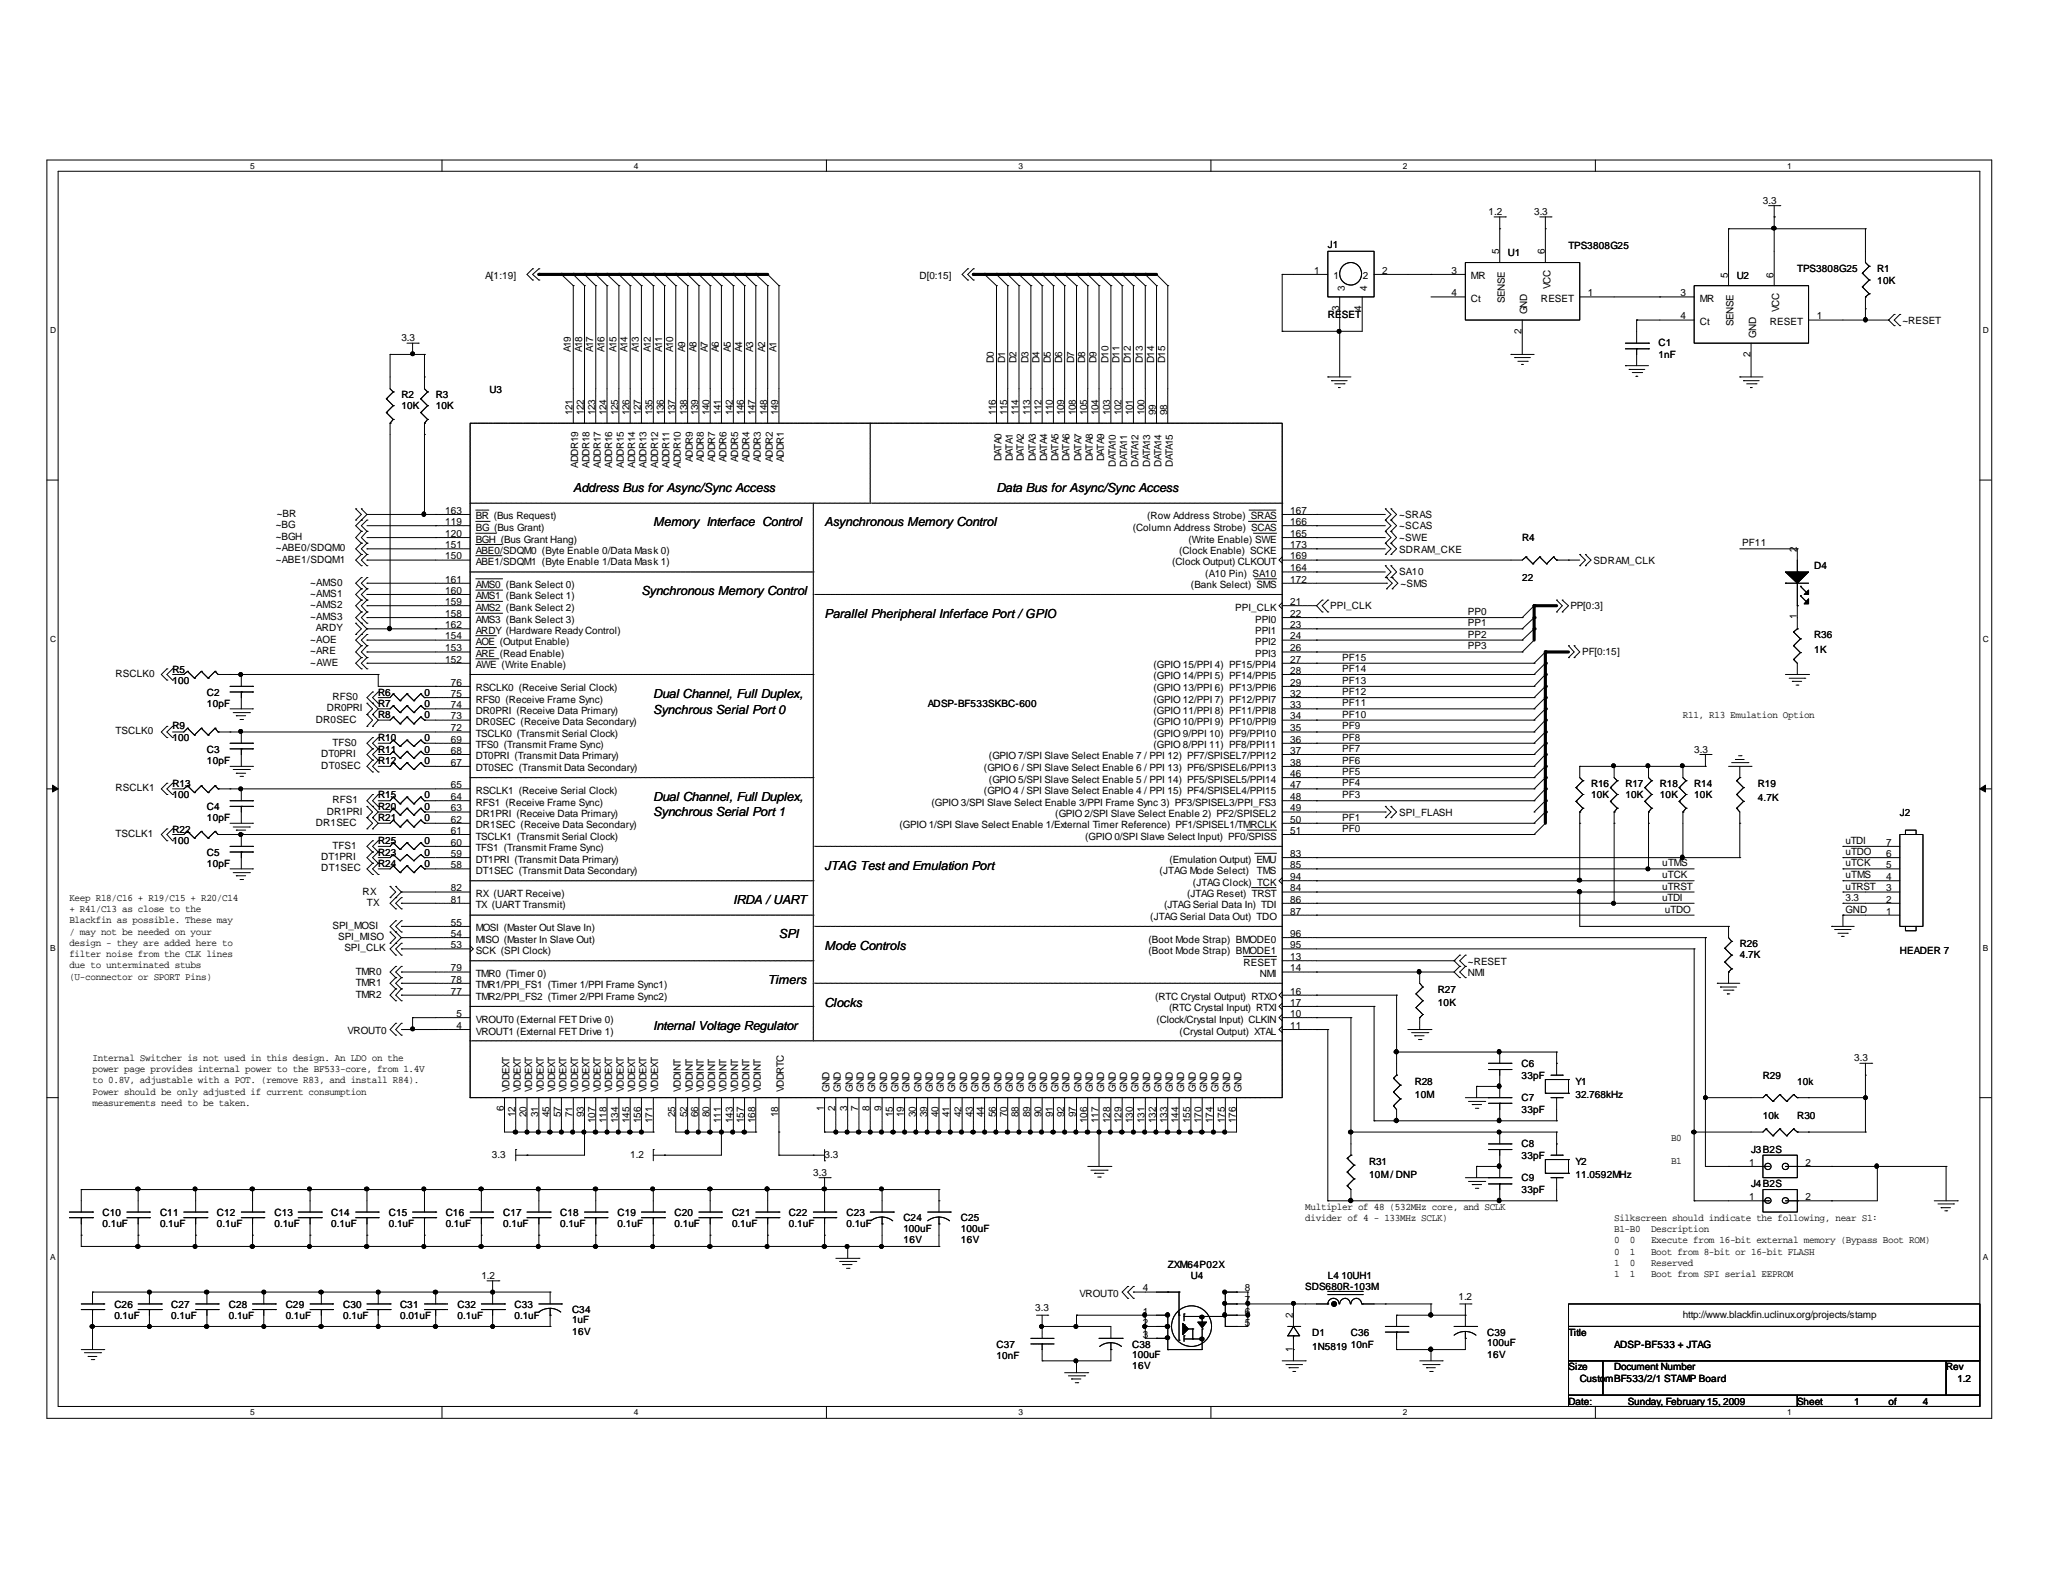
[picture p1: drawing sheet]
<svg xmlns="http://www.w3.org/2000/svg" width="279mm" height="216mm" viewBox="0 0 279 216" stroke-linecap="round" stroke-linejoin="round" font-family="sans-serif">
<defs><g id="words">
<g font-size="1.7">
<text x="77.6" y="66.6">Address Bus for Async/Sync Access</text>
<text x="88.5" y="71.3">Memory Interface Control</text>
<text x="111.7" y="71.3">Asynchronous Memory Control</text>
<text x="135" y="66.6">Data Bus for Async/Sync Access</text>
<text x="86.9" y="80.6">Synchronous Memory Control</text>
<text x="111.7" y="83.7">Parallel Pheripheral Inferface Port / GPIO</text>
<text x="88.5" y="94.6">Dual Channel, Full Duplex,</text>
<text x="88.5" y="96.7">Synchrous Serial Port 0</text>
<text x="88.5" y="108.5">Dual Channel, Full Duplex,</text>
<text x="88.5" y="110.6">Synchrous Serial Port 1</text>
<text x="111.7" y="117.8">JTAG Test and Emulation Port</text>
<text x="99.3" y="122.4">IRDA / UART</text>
<text x="105.5" y="127.1">SPI</text>
<text x="111.7" y="128.6">Mode Controls</text>
<text x="104" y="133.3">Timers</text>
<text x="111.7" y="136.4">Clocks</text>
<text x="88.5" y="139.4">Internal Voltage Regulator</text>
</g>
<g font-size="1.4">
<text x="201.6" y="29.1">1.2</text>
<text x="207.8" y="29.1">3.3</text>
<text x="238.8" y="27.6">3.3</text>
<text x="179.8" y="33.6">J1</text>
<text x="203" y="34.5" transform="rotate(-90 203 34.5)">5</text>
<text x="204.2" y="34.7">U1</text>
<text x="209.2" y="34.5" transform="rotate(-90 209.2 34.5)">6</text>
<text x="212.4" y="33.8">TPS3808G25</text>
<text x="65.7" y="37.8">A[1:19]</text>
<text x="124.5" y="37.8">D[0:15]</text>
<text x="178" y="37.1">1</text>
<text x="180.6" y="37.8">1</text>
<text x="182.1" y="39.5" transform="rotate(-90 182.1 39.5)">3</text>
<text x="184.6" y="37.8">2</text>
<text x="185.2" y="39.5" transform="rotate(-90 185.2 39.5)">4</text>
<text x="187.2" y="37.1">2</text>
<text x="196.6" y="37.1">3</text>
<text x="196.6" y="40.1">4</text>
<text x="199.2" y="37.8">MR</text>
<text x="199.2" y="40.9">Ct</text>
<text x="203.8" y="41" transform="rotate(-90 203.8 41)">SENSE</text>
<text x="208.7" y="40.9">RESET</text>
<text x="210" y="39.1" transform="rotate(-90 210 39.1)">VCC</text>
<text x="215.1" y="40.1">1</text>
<text x="227.6" y="40.1">3</text>
<text x="230.2" y="40.9">MR</text>
<text x="234" y="37.6" transform="rotate(-90 234 37.6)">5</text>
<text x="235.2" y="37.8">U2</text>
<text x="240.2" y="37.6" transform="rotate(-90 240.2 37.6)">6</text>
<text x="243.4" y="36.8">TPS3808G25</text>
<text x="254.3" y="36.8">R1</text>
<text x="254.3" y="38.4">10K</text>
<text x="54.4" y="46.1">3.3</text>
<text x="77.3" y="47.7" transform="rotate(-90 77.3 47.7)">A19</text>
<text x="78.8" y="47.7" transform="rotate(-90 78.8 47.7)">A18</text>
<text x="80.3" y="47.7" transform="rotate(-90 80.3 47.7)">A17</text>
<text x="81.9" y="47.7" transform="rotate(-90 81.9 47.7)">A16</text>
<text x="83.5" y="47.7" transform="rotate(-90 83.5 47.7)">A15</text>
<text x="85" y="47.7" transform="rotate(-90 85 47.7)">A14</text>
<text x="86.5" y="47.7" transform="rotate(-90 86.5 47.7)">A13</text>
<text x="88.1" y="47.7" transform="rotate(-90 88.1 47.7)">A12</text>
<text x="89.7" y="47.7" transform="rotate(-90 89.7 47.7)">A11</text>
<text x="91.2" y="47.7" transform="rotate(-90 91.2 47.7)">A10</text>
<text x="92.8" y="47.7" transform="rotate(-90 92.8 47.7)">A9</text>
<text x="94.3" y="47.7" transform="rotate(-90 94.3 47.7)">A8</text>
<text x="95.8" y="47.7" transform="rotate(-90 95.8 47.7)">A7</text>
<text x="97.4" y="47.7" transform="rotate(-90 97.4 47.7)">A6</text>
<text x="99" y="47.7" transform="rotate(-90 99 47.7)">A5</text>
<text x="100.5" y="47.7" transform="rotate(-90 100.5 47.7)">A4</text>
<text x="102" y="47.7" transform="rotate(-90 102 47.7)">A3</text>
<text x="103.6" y="47.7" transform="rotate(-90 103.6 47.7)">A2</text>
<text x="105.2" y="47.7" transform="rotate(-90 105.2 47.7)">A1</text>
<text x="179.8" y="43.1">RESET</text>
<text x="181.4" y="42.1" transform="rotate(-90 181.4 42.1)">3</text>
<text x="184.4" y="42.1" transform="rotate(-90 184.4 42.1)">4</text>
<text x="206.1" y="45.2" transform="rotate(-90 206.1 45.2)">2</text>
<text x="206.8" y="42.6" transform="rotate(-90 206.8 42.6)">GND</text>
<text x="224.6" y="46.9">C1</text>
<text x="227.6" y="43.3">4</text>
<text x="230.2" y="44">Ct</text>
<text x="234.8" y="44.1" transform="rotate(-90 234.8 44.1)">SENSE</text>
<text x="237.8" y="45.7" transform="rotate(-90 237.8 45.7)">GND</text>
<text x="239.7" y="44">RESET</text>
<text x="241" y="42.2" transform="rotate(-90 241 42.2)">VCC</text>
<text x="246" y="43.3">1</text>
<text x="257.6" y="43.9">~RESET</text>
<text x="54.4" y="53.9">R2</text>
<text x="59" y="53.9">R3</text>
<text x="66.3" y="53.3">U3</text>
<text x="134.6" y="49.2" transform="rotate(-90 134.6 49.2)">D0</text>
<text x="136.1" y="49.2" transform="rotate(-90 136.1 49.2)">D1</text>
<text x="137.7" y="49.2" transform="rotate(-90 137.7 49.2)">D2</text>
<text x="139.3" y="49.2" transform="rotate(-90 139.3 49.2)">D3</text>
<text x="140.8" y="49.2" transform="rotate(-90 140.8 49.2)">D4</text>
<text x="142.3" y="49.2" transform="rotate(-90 142.3 49.2)">D5</text>
<text x="143.8" y="49.2" transform="rotate(-90 143.8 49.2)">D6</text>
<text x="145.5" y="49.2" transform="rotate(-90 145.5 49.2)">D7</text>
<text x="147" y="49.2" transform="rotate(-90 147 49.2)">D8</text>
<text x="148.5" y="49.2" transform="rotate(-90 148.5 49.2)">D9</text>
<text x="150.1" y="49.2" transform="rotate(-90 150.1 49.2)">D10</text>
<text x="151.6" y="49.2" transform="rotate(-90 151.6 49.2)">D11</text>
<text x="153.2" y="49.2" transform="rotate(-90 153.2 49.2)">D12</text>
<text x="154.8" y="49.2" transform="rotate(-90 154.8 49.2)">D13</text>
<text x="156.3" y="49.2" transform="rotate(-90 156.3 49.2)">D14</text>
<text x="157.8" y="49.2" transform="rotate(-90 157.8 49.2)">D15</text>
<text x="224.6" y="48.5">1nF</text>
<text x="237.1" y="48.3" transform="rotate(-90 237.1 48.3)">2</text>
<text x="54.4" y="55.5">10K</text>
<text x="59" y="55.5">10K</text>
<text x="77.6" y="56.2" transform="rotate(-90 77.6 56.2)">121</text>
<text x="79.1" y="56.2" transform="rotate(-90 79.1 56.2)">122</text>
<text x="80.6" y="56.2" transform="rotate(-90 80.6 56.2)">123</text>
<text x="82.1" y="56.2" transform="rotate(-90 82.1 56.2)">124</text>
<text x="83.7" y="56.2" transform="rotate(-90 83.7 56.2)">125</text>
<text x="85.3" y="56.2" transform="rotate(-90 85.3 56.2)">126</text>
<text x="86.8" y="56.2" transform="rotate(-90 86.8 56.2)">127</text>
<text x="88.4" y="56.2" transform="rotate(-90 88.4 56.2)">135</text>
<text x="89.9" y="56.2" transform="rotate(-90 89.9 56.2)">136</text>
<text x="91.4" y="56.2" transform="rotate(-90 91.4 56.2)">137</text>
<text x="93" y="56.2" transform="rotate(-90 93 56.2)">138</text>
<text x="94.6" y="56.2" transform="rotate(-90 94.6 56.2)">139</text>
<text x="96.1" y="56.2" transform="rotate(-90 96.1 56.2)">140</text>
<text x="97.6" y="56.2" transform="rotate(-90 97.6 56.2)">141</text>
<text x="99.2" y="56.2" transform="rotate(-90 99.2 56.2)">142</text>
<text x="100.8" y="56.2" transform="rotate(-90 100.8 56.2)">146</text>
<text x="102.3" y="56.2" transform="rotate(-90 102.3 56.2)">147</text>
<text x="103.9" y="56.2" transform="rotate(-90 103.9 56.2)">148</text>
<text x="105.4" y="56.2" transform="rotate(-90 105.4 56.2)">149</text>
<text x="134.9" y="56.2" transform="rotate(-90 134.9 56.2)">116</text>
<text x="136.4" y="56.2" transform="rotate(-90 136.4 56.2)">115</text>
<text x="137.9" y="56.2" transform="rotate(-90 137.9 56.2)">114</text>
<text x="139.5" y="56.2" transform="rotate(-90 139.5 56.2)">113</text>
<text x="141.1" y="56.2" transform="rotate(-90 141.1 56.2)">112</text>
<text x="142.6" y="56.2" transform="rotate(-90 142.6 56.2)">110</text>
<text x="144.1" y="56.2" transform="rotate(-90 144.1 56.2)">109</text>
<text x="145.7" y="56.2" transform="rotate(-90 145.7 56.2)">108</text>
<text x="147.2" y="56.2" transform="rotate(-90 147.2 56.2)">105</text>
<text x="148.8" y="56.2" transform="rotate(-90 148.8 56.2)">104</text>
<text x="150.4" y="56.2" transform="rotate(-90 150.4 56.2)">103</text>
<text x="151.9" y="56.2" transform="rotate(-90 151.9 56.2)">102</text>
<text x="153.4" y="56.2" transform="rotate(-90 153.4 56.2)">101</text>
<text x="155" y="56.2" transform="rotate(-90 155 56.2)">100</text>
<text x="156.5" y="56.2" transform="rotate(-90 156.5 56.2)">99</text>
<text x="158.1" y="56.2" transform="rotate(-90 158.1 56.2)">98</text>
<text x="78.3" y="63.3" transform="rotate(-90 78.3 63.3)">ADDR19</text>
<text x="79.8" y="63.3" transform="rotate(-90 79.8 63.3)">ADDR18</text>
<text x="81.4" y="63.3" transform="rotate(-90 81.4 63.3)">ADDR17</text>
<text x="82.9" y="63.3" transform="rotate(-90 82.9 63.3)">ADDR16</text>
<text x="84.5" y="63.3" transform="rotate(-90 84.5 63.3)">ADDR15</text>
<text x="86" y="63.3" transform="rotate(-90 86 63.3)">ADDR14</text>
<text x="87.5" y="63.3" transform="rotate(-90 87.5 63.3)">ADDR13</text>
<text x="89.2" y="63.3" transform="rotate(-90 89.2 63.3)">ADDR12</text>
<text x="90.7" y="63.3" transform="rotate(-90 90.7 63.3)">ADDR11</text>
<text x="92.2" y="63.3" transform="rotate(-90 92.2 63.3)">ADDR10</text>
<text x="93.8" y="62.6" transform="rotate(-90 93.8 62.6)">ADDR9</text>
<text x="95.3" y="62.6" transform="rotate(-90 95.3 62.6)">ADDR8</text>
<text x="96.9" y="62.6" transform="rotate(-90 96.9 62.6)">ADDR7</text>
<text x="98.4" y="62.6" transform="rotate(-90 98.4 62.6)">ADDR6</text>
<text x="100" y="62.6" transform="rotate(-90 100 62.6)">ADDR5</text>
<text x="101.5" y="62.6" transform="rotate(-90 101.5 62.6)">ADDR4</text>
<text x="103" y="62.6" transform="rotate(-90 103 62.6)">ADDR3</text>
<text x="104.6" y="62.6" transform="rotate(-90 104.6 62.6)">ADDR2</text>
<text x="106.2" y="62.6" transform="rotate(-90 106.2 62.6)">ADDR1</text>
<text x="135.6" y="62.5" transform="rotate(-90 135.6 62.5)">DATA0</text>
<text x="137.2" y="62.5" transform="rotate(-90 137.2 62.5)">DATA1</text>
<text x="138.7" y="62.5" transform="rotate(-90 138.7 62.5)">DATA2</text>
<text x="140.3" y="62.5" transform="rotate(-90 140.3 62.5)">DATA3</text>
<text x="141.8" y="62.5" transform="rotate(-90 141.8 62.5)">DATA4</text>
<text x="143.3" y="62.5" transform="rotate(-90 143.3 62.5)">DATA5</text>
<text x="144.9" y="62.5" transform="rotate(-90 144.9 62.5)">DATA6</text>
<text x="146.5" y="62.5" transform="rotate(-90 146.5 62.5)">DATA7</text>
<text x="148" y="62.5" transform="rotate(-90 148 62.5)">DATA8</text>
<text x="149.5" y="62.5" transform="rotate(-90 149.5 62.5)">DATA9</text>
<text x="151.1" y="63.2" transform="rotate(-90 151.1 63.2)">DATA10</text>
<text x="152.7" y="63.2" transform="rotate(-90 152.7 63.2)">DATA11</text>
<text x="154.2" y="63.2" transform="rotate(-90 154.2 63.2)">DATA12</text>
<text x="155.8" y="63.2" transform="rotate(-90 155.8 63.2)">DATA13</text>
<text x="157.3" y="63.2" transform="rotate(-90 157.3 63.2)">DATA14</text>
<text x="158.8" y="63.2" transform="rotate(-90 158.8 63.2)">DATA15</text>
<text x="37.3" y="71.5">~BG</text>
<text x="37.5" y="70">~BR</text>
<text x="60.3" y="69.6">163</text>
<text x="60.3" y="71.1">119</text>
<text x="64.4" y="70.4">BR (Bus Request)</text>
<text x="64.4" y="71.9">BG (Bus Grant)</text>
<text x="153.4" y="71.9">(Column Address Strobe) SCAS</text>
<text x="155.4" y="70.4">(Row Address Strobe) SRAS</text>
<text x="174.8" y="69.6">167</text>
<text x="174.8" y="71.1">166</text>
<text x="189.5" y="70.2">~SRAS</text>
<text x="189.5" y="71.7">~SCAS</text>
<text x="37.3" y="76.2">~ABE1/SDQM1</text>
<text x="37.3" y="74.7">~ABE0/SDQM0</text>
<text x="37.3" y="73.2">~BGH</text>
<text x="60.3" y="74.3">151</text>
<text x="60.3" y="75.8">150</text>
<text x="60.3" y="72.7">120</text>
<text x="64.4" y="75">ABE0/SDQM0 (Byte Enable 0/Data Mask 0)</text>
<text x="64.4" y="76.5">ABE1/SDQM1 (Byte Enable 1/Data Mask 1)</text>
<text x="64.4" y="73.5">BGH (Bus Grant Hang)</text>
<text x="158.7" y="76.5">(Clock Output) CLKOUT</text>
<text x="159.7" y="75">(Clock Enable) SCKE</text>
<text x="161" y="73.5">(Write Enable) SWE</text>
<text x="174.8" y="75.8">169</text>
<text x="174.8" y="74.3">173</text>
<text x="174.8" y="77.4">164</text>
<text x="174.8" y="72.7">165</text>
<text x="189.5" y="73.2">~SWE</text>
<text x="189.5" y="74.8">SDRAM_CKE</text>
<text x="189.5" y="77.9">SA10</text>
<text x="206.2" y="73.2">R4</text>
<text x="215.8" y="76.4">SDRAM_CLK</text>
<text x="236" y="74">PF11</text>
<text x="243.3" y="74.8" transform="rotate(-90 243.3 74.8)">2</text>
<text x="245.7" y="77.1">D4</text>
<text x="42" y="84">~AMS3</text>
<text x="42" y="82.4">~AMS2</text>
<text x="42" y="80.9">~AMS1</text>
<text x="42" y="79.3">~AMS0</text>
<text x="60.3" y="78.9">161</text>
<text x="60.3" y="82">159</text>
<text x="60.3" y="83.6">158</text>
<text x="60.3" y="80.4">160</text>
<text x="64.4" y="79.7">AMS0 (Bank Select 0)</text>
<text x="64.4" y="82.7">AMS2 (Bank Select 2)</text>
<text x="64.4" y="81.2">AMS1 (Bank Select 1)</text>
<text x="161.3" y="79.7">(Bank Select) SMS</text>
<text x="163.2" y="78.1">(A10 Pin) SA10</text>
<text x="167.3" y="82.7">PPI_CLK</text>
<text x="174.8" y="82">21</text>
<text x="174.8" y="83.6">22</text>
<text x="174.8" y="78.9">172</text>
<text x="180.2" y="82.5">PPI_CLK</text>
<text x="189.7" y="79.5">~SMS</text>
<text x="198.8" y="83.3">PP0</text>
<text x="206.2" y="78.7">22</text>
<text x="212.7" y="82.5">PP[0:3]</text>
<text x="243.3" y="83.9" transform="rotate(-90 243.3 83.9)">1</text>
<text x="42" y="88.6">~ARE</text>
<text x="42" y="87">~AOE</text>
<text x="42.8" y="85.5">ARDY</text>
<text x="60.3" y="86.6">154</text>
<text x="60.3" y="88.2">153</text>
<text x="60.3" y="89.7">152</text>
<text x="60.3" y="85.1">162</text>
<text x="64.4" y="85.9">ARDY (Hardware Ready Control)</text>
<text x="64.4" y="87.4">AOE (Output Enable)</text>
<text x="64.4" y="89">ARE (Read Enable)</text>
<text x="64.4" y="84.3">AMS3 (Bank Select 3)</text>
<text x="170" y="84.3">PPI0</text>
<text x="170" y="85.9">PPI1</text>
<text x="170" y="87.4">PPI2</text>
<text x="170" y="89">PPI3</text>
<text x="174.8" y="89.7">27</text>
<text x="174.8" y="85.1">23</text>
<text x="174.8" y="86.6">24</text>
<text x="174.8" y="88.2">26</text>
<text x="181.8" y="89.5">PF15</text>
<text x="198.8" y="84.8">PP1</text>
<text x="198.8" y="86.4">PP2</text>
<text x="198.8" y="88">PP3</text>
<text x="214.3" y="88.7">PF[0:15]</text>
<text x="245.7" y="86.4">R36</text>
<text x="245.7" y="88.5">1K</text>
<text x="15.7" y="91.7">RSCLK0</text>
<text x="23.4" y="91.1">R5</text>
<text x="23.4" y="92.6">100</text>
<text x="28" y="94.2">C2</text>
<text x="28" y="95.8">10pF</text>
<text x="42" y="90.2">~AWE</text>
<text x="45" y="94.8">RFS0</text>
<text x="51.2" y="94.2">R6</text>
<text x="51.2" y="95.8">R7</text>
<text x="57.5" y="94.2">0</text>
<text x="57.5" y="95.8">0</text>
<text x="61" y="92.9">76</text>
<text x="61" y="94.4">75</text>
<text x="61" y="95.9">74</text>
<text x="64.4" y="90.5">AWE (Write Enable)</text>
<text x="64.4" y="93.6">RSCLK0 (Receive Serial Clock)</text>
<text x="64.4" y="95.2">RFS0 (Receive Frame Sync)</text>
<text x="125.6" y="95.8">ADSP-BF533SKBC-600</text>
<text x="156.2" y="93.6">(GPIO 13/PPI 6) PF13/PPI6</text>
<text x="156.2" y="92">(GPIO 14/PPI 5) PF14/PPI5</text>
<text x="156.2" y="90.5">(GPIO 15/PPI 4) PF15/PPI4</text>
<text x="156.2" y="95.2">(GPIO 12/PPI 7) PF12/PPI7</text>
<text x="174.8" y="95.9">33</text>
<text x="174.8" y="92.9">29</text>
<text x="174.8" y="91.3">28</text>
<text x="174.8" y="94.4">32</text>
<text x="181.8" y="92.6">PF13</text>
<text x="181.8" y="94.1">PF12</text>
<text x="181.8" y="95.7">PF11</text>
<text x="181.8" y="91">PF14</text>
<text x="15.7" y="99.5">TSCLK0</text>
<text x="23.4" y="98.8">R9</text>
<text x="23.4" y="100.4">100</text>
<text x="28" y="101.9">C3</text>
<text x="42.8" y="97.9">DR0SEC</text>
<text x="44.3" y="96.4">DR0PRI</text>
<text x="45" y="101">TFS0</text>
<text x="51.2" y="97.3">R8</text>
<text x="51.2" y="101.9">R11</text>
<text x="51.2" y="100.4">R10</text>
<text x="57.5" y="97.3">0</text>
<text x="57.5" y="101.9">0</text>
<text x="57.5" y="100.4">0</text>
<text x="61" y="97.5">73</text>
<text x="61" y="99.1">72</text>
<text x="61" y="100.6">69</text>
<text x="64.4" y="96.7">DR0PRI (Receive Data Primary)</text>
<text x="64.4" y="98.2">DR0SEC (Receive Data Secondary)</text>
<text x="64.4" y="99.8">TSCLK0 (Transmit Serial Clock)</text>
<text x="64.4" y="101.3">TFS0 (Transmit Frame Sync)</text>
<text x="156.2" y="101.3">(GPIO 8/PPI 11) PF8/PPI11</text>
<text x="156.2" y="99.8">(GPIO 9/PPI 10) PF9/PPI10</text>
<text x="156.2" y="98.2">(GPIO 10/PPI 9) PF10/PPI9</text>
<text x="156.2" y="96.7">(GPIO 11/PPI 8) PF11/PPI8</text>
<text x="174.8" y="100.6">36</text>
<text x="174.8" y="99.1">35</text>
<text x="174.8" y="97.5">34</text>
<text x="181.8" y="98.8">PF9</text>
<text x="181.8" y="100.3">PF8</text>
<text x="181.8" y="101.9">PF7</text>
<text x="181.8" y="97.2">PF10</text>
<text x="227.9" y="97.2">R11, R13 Emulation Option</text>
<text x="229.4" y="101.9">3.3</text>
<text x="15.7" y="107.2">RSCLK1</text>
<text x="23.4" y="106.6">R13</text>
<text x="28" y="103.5">10pF</text>
<text x="43.5" y="102.5">DT0PRI</text>
<text x="43.5" y="104.1">DT0SEC</text>
<text x="51.2" y="103.5">R12</text>
<text x="57.5" y="103.5">0</text>
<text x="61" y="102.1">68</text>
<text x="61" y="103.7">67</text>
<text x="61" y="106.8">65</text>
<text x="64.4" y="102.9">DT0PRI (Transmit Data Primary)</text>
<text x="64.4" y="104.5">DT0SEC (Transmit Data Secondary)</text>
<text x="64.4" y="107.5">RSCLK1 (Receive Serial Clock)</text>
<text x="133.3" y="107.5">(GPIO 4 / SPI Slave Select Enable 4 / PPI 15) PF4/SPISEL4/PPI15</text>
<text x="133.3" y="104.5">(GPIO 6 / SPI Slave Select Enable 6 / PPI 13) PF6/SPISEL6/PPI13</text>
<text x="133.9" y="106">(GPIO 5/SPI Slave Select Enable 5 / PPI 14) PF5/SPISEL5/PPI14</text>
<text x="133.9" y="102.9">(GPIO 7/SPI Slave Select Enable 7 / PPI 12) PF7/SPISEL7/PPI12</text>
<text x="174.7" y="106.8">47</text>
<text x="174.7" y="103.7">38</text>
<text x="174.7" y="105.2">46</text>
<text x="174.7" y="102.1">37</text>
<text x="181.8" y="105">PF5</text>
<text x="181.8" y="106.5">PF4</text>
<text x="181.8" y="103.5">PF6</text>
<text x="215.5" y="106.6">R16</text>
<text x="220.1" y="106.6">R17</text>
<text x="224.8" y="106.6">R18</text>
<text x="229.4" y="106.6">R14</text>
<text x="238.1" y="106.6">R19</text>
<text x="15.7" y="113.4">TSCLK1</text>
<text x="23.4" y="108.1">100</text>
<text x="23.4" y="112.8">R22</text>
<text x="28" y="109.7">C4</text>
<text x="28" y="111.3">10pF</text>
<text x="42.8" y="111.8">DR1SEC</text>
<text x="44.3" y="110.3">DR1PRI</text>
<text x="45" y="108.8">RFS1</text>
<text x="51.2" y="111.3">R21</text>
<text x="51.2" y="109.7">R20</text>
<text x="51.2" y="108.1">R15</text>
<text x="57.5" y="111.3">0</text>
<text x="57.5" y="109.7">0</text>
<text x="57.5" y="108.1">0</text>
<text x="61" y="108.4">64</text>
<text x="61" y="109.9">63</text>
<text x="61" y="111.4">62</text>
<text x="61" y="112.9">61</text>
<text x="64.4" y="109.1">RFS1 (Receive Frame Sync)</text>
<text x="64.4" y="110.7">DR1PRI (Receive Data Primary)</text>
<text x="64.4" y="112.2">DR1SEC (Receive Data Secondary)</text>
<text x="64.4" y="113.7">TSCLK1 (Transmit Serial Clock)</text>
<text x="121.8" y="112.2">(GPIO 1/SPI Slave Select Enable 1/External Timer Reference) PF1/SPISEL1/TMRCLK</text>
<text x="126.2" y="109.1">(GPIO 3/SPI Slave Select Enable 3/PPI Frame Sync 3) PF3/SPISEL3/PPI_FS3</text>
<text x="142.9" y="110.7">(GPIO 2/SPI Slave Select Enable 2) PF2/SPISEL2</text>
<text x="147" y="113.7">(GPIO 0/SPI Slave Select Input) PF0/SPISS</text>
<text x="174.7" y="111.4">50</text>
<text x="174.7" y="108.4">48</text>
<text x="174.8" y="109.9">49</text>
<text x="174.8" y="112.9">51</text>
<text x="181.8" y="112.7">PF0</text>
<text x="181.8" y="108.1">PF3</text>
<text x="181.8" y="111.2">PF1</text>
<text x="189.5" y="110.5">SPI_FLASH</text>
<text x="215.5" y="108.1">10K</text>
<text x="220.1" y="108.1">10K</text>
<text x="224.8" y="108.1">10K</text>
<text x="229.4" y="108.1">10K</text>
<text x="238.1" y="108.5">4.7K</text>
<text x="257.3" y="110.5">J2</text>
<text x="23.4" y="114.3">100</text>
<text x="28" y="115.9">C5</text>
<text x="28" y="117.4">10pF</text>
<text x="43.5" y="116.5">DT1PRI</text>
<text x="43.5" y="118">DT1SEC</text>
<text x="45" y="115">TFS1</text>
<text x="51.2" y="114.3">R25</text>
<text x="51.2" y="117.4">R24</text>
<text x="51.2" y="115.9">R23</text>
<text x="57.5" y="114.3">0</text>
<text x="57.5" y="117.4">0</text>
<text x="57.5" y="115.9">0</text>
<text x="61" y="114.6">60</text>
<text x="61" y="116.1">59</text>
<text x="61" y="117.6">58</text>
<text x="64.4" y="115.3">TFS1 (Transmit Frame Sync)</text>
<text x="64.4" y="116.8">DT1PRI (Transmit Data Primary)</text>
<text x="64.4" y="118.4">DT1SEC (Transmit Data Secondary)</text>
<text x="157.1" y="118.4">(JTAG Mode Select)</text>
<text x="158.4" y="116.8">(Emulation Output) EMU</text>
<text x="161.5" y="120">(JTAG Clock) TCK</text>
<text x="170.2" y="118.4">TMS</text>
<text x="174.8" y="117.6">85</text>
<text x="174.8" y="119.2">94</text>
<text x="174.8" y="116.1">83</text>
<text x="225.1" y="119">uTCK</text>
<text x="225.1" y="117.3">uTMS</text>
<text x="249.9" y="114.3">uTDI</text>
<text x="249.9" y="117.3">uTCK</text>
<text x="249.9" y="119">uTMS</text>
<text x="249.9" y="115.8">uTDO</text>
<text x="255.4" y="119.2">4</text>
<text x="255.4" y="117.6">5</text>
<text x="255.4" y="116.1">6</text>
<text x="255.4" y="114.6">7</text>
<text x="9.4" y="122">Keep R18/C16 + R19/C15 + R20/C14</text>
<text x="9.4" y="123.5">+ R41/C13 as close to the</text>
<text x="9.4" y="125.1">Blackfin as possible. These may</text>
<text x="45" y="125.8">SPI_MOSI</text>
<text x="49.1" y="121.2">RX</text>
<text x="49.7" y="122.7">TX</text>
<text x="61" y="120.7">82</text>
<text x="61" y="122.3">81</text>
<text x="61" y="125.4">55</text>
<text x="64.4" y="121.5">RX (UART Receive)</text>
<text x="64.4" y="123">TX (UART Transmit)</text>
<text x="155.8" y="124.6">(JTAG Serial Data Out) TDO</text>
<text x="157.6" y="123">(JTAG Serial Data In) TDI</text>
<text x="160.8" y="121.5">(JTAG Reset) TRST</text>
<text x="174.8" y="123.9">87</text>
<text x="174.8" y="122.3">86</text>
<text x="174.8" y="120.7">84</text>
<text x="225.1" y="122">uTDI</text>
<text x="225.1" y="120.5">uTRST</text>
<text x="225.5" y="123.6">uTDO</text>
<text x="249.9" y="123.6">GND</text>
<text x="249.9" y="122">3.3</text>
<text x="249.9" y="120.5">uTRST</text>
<text x="255.4" y="123.9">1</text>
<text x="255.4" y="122.3">2</text>
<text x="255.4" y="120.7">3</text>
<text x="9.4" y="126.6">/ may not be needed on your</text>
<text x="9.4" y="128.1">design - they are added here to</text>
<text x="9.4" y="129.6">filter noise from the CLK lines</text>
<text x="9.4" y="131.1">due to unterminated stubs</text>
<text x="45.8" y="127.3">SPI_MISO</text>
<text x="46.7" y="128.9">SPI_CLK</text>
<text x="48.2" y="132">TMR0</text>
<text x="61" y="126.9">54</text>
<text x="61" y="128.4">53</text>
<text x="61" y="131.6">79</text>
<text x="64.4" y="126.2">MOSI (Master Out Slave In)</text>
<text x="64.4" y="127.7">MISO (Master In Slave Out)</text>
<text x="64.4" y="129.2">SCK (SPI Clock)</text>
<text x="155.5" y="127.7">(Boot Mode Strap) BMODE0</text>
<text x="155.5" y="129.2">(Boot Mode Strap) BMODE1</text>
<text x="168.4" y="130.8">RESET</text>
<text x="174.8" y="126.9">96</text>
<text x="174.8" y="128.4">95</text>
<text x="174.8" y="131.6">14</text>
<text x="174.8" y="130">13</text>
<text x="198.8" y="130.6">~RESET</text>
<text x="235.6" y="128.3">R26</text>
<text x="235.6" y="129.8">4.7K</text>
<text x="257.3" y="129.2">HEADER 7</text>
<text x="9.4" y="132.7">(U-connector or SPORT Pins)</text>
<text x="48.2" y="135.1">TMR2</text>
<text x="48.2" y="133.5">TMR1</text>
<text x="61" y="133.1">78</text>
<text x="61" y="134.7">77</text>
<text x="61.8" y="137.8">5</text>
<text x="64.4" y="133.9">TMR1/PPI_FS1 (Timer 1/PPI Frame Sync1)</text>
<text x="64.4" y="132.3">TMR0 (Timer 0)</text>
<text x="64.4" y="135.5">TMR2/PPI_FS2 (Timer 2/PPI Frame Sync2)</text>
<text x="156.5" y="135.5">(RTC Crystal Output) RTXO</text>
<text x="158.3" y="137">(RTC Crystal Input) RTXI</text>
<text x="170.6" y="132.3">NMI</text>
<text x="174.8" y="134.7">16</text>
<text x="174.8" y="137.8">10</text>
<text x="174.8" y="136.2">17</text>
<text x="194.7" y="134.5">R27</text>
<text x="194.7" y="136.3">10K</text>
<text x="198.8" y="132.2">NMI</text>
<text x="12.5" y="143.7">Internal Switcher is not used in this design. An LDO on the</text>
<text x="47.1" y="140">VROUT0</text>
<text x="61.8" y="139.4">4</text>
<text x="64.4" y="138.5">VROUT0 (External FET Drive 0)</text>
<text x="64.4" y="140.1">VROUT1 (External FET Drive 1)</text>
<text x="156.6" y="138.5">(Clock/Crystal Input) CLKIN</text>
<text x="159.8" y="140.1">(Crystal Output) XTAL</text>
<text x="174.8" y="139.4">11</text>
<text x="251.1" y="143.8">3.3</text>
<text x="12.5" y="145.2">power page provides internal power to the BF533-core, from 1.4V</text>
<text x="12.5" y="146.7">to 0.8V, adjustable with a POT. (remove R83, and install R84).</text>
<text x="12.5" y="148.3">Power should be only adjusted if current consumption</text>
<text x="12.5" y="149.8">measurements need to be taken.</text>
<text x="69" y="147.9" transform="rotate(-90 69 147.9)">VDDEXT</text>
<text x="70.5" y="147.9" transform="rotate(-90 70.5 147.9)">VDDEXT</text>
<text x="72.1" y="147.9" transform="rotate(-90 72.1 147.9)">VDDEXT</text>
<text x="73.7" y="147.9" transform="rotate(-90 73.7 147.9)">VDDEXT</text>
<text x="75.2" y="147.9" transform="rotate(-90 75.2 147.9)">VDDEXT</text>
<text x="76.7" y="147.9" transform="rotate(-90 76.7 147.9)">VDDEXT</text>
<text x="78.3" y="147.9" transform="rotate(-90 78.3 147.9)">VDDEXT</text>
<text x="79.8" y="147.9" transform="rotate(-90 79.8 147.9)">VDDEXT</text>
<text x="81.4" y="147.9" transform="rotate(-90 81.4 147.9)">VDDEXT</text>
<text x="82.9" y="147.9" transform="rotate(-90 82.9 147.9)">VDDEXT</text>
<text x="84.5" y="147.9" transform="rotate(-90 84.5 147.9)">VDDEXT</text>
<text x="86" y="147.9" transform="rotate(-90 86 147.9)">VDDEXT</text>
<text x="87.5" y="147.9" transform="rotate(-90 87.5 147.9)">VDDEXT</text>
<text x="89.2" y="147.9" transform="rotate(-90 89.2 147.9)">VDDEXT</text>
<text x="92.2" y="147.9" transform="rotate(-90 92.2 147.9)">VDDINT</text>
<text x="93.8" y="147.9" transform="rotate(-90 93.8 147.9)">VDDINT</text>
<text x="95.3" y="147.9" transform="rotate(-90 95.3 147.9)">VDDINT</text>
<text x="96.9" y="147.9" transform="rotate(-90 96.9 147.9)">VDDINT</text>
<text x="98.4" y="147.9" transform="rotate(-90 98.4 147.9)">VDDINT</text>
<text x="100" y="147.9" transform="rotate(-90 100 147.9)">VDDINT</text>
<text x="101.5" y="147.9" transform="rotate(-90 101.5 147.9)">VDDINT</text>
<text x="103" y="147.9" transform="rotate(-90 103 147.9)">VDDINT</text>
<text x="106.2" y="147.9" transform="rotate(-90 106.2 147.9)">VDDRTC</text>
<text x="112.4" y="147.9" transform="rotate(-90 112.4 147.9)">GND</text>
<text x="113.9" y="147.9" transform="rotate(-90 113.9 147.9)">GND</text>
<text x="115.5" y="147.9" transform="rotate(-90 115.5 147.9)">GND</text>
<text x="117" y="147.9" transform="rotate(-90 117 147.9)">GND</text>
<text x="118.5" y="147.9" transform="rotate(-90 118.5 147.9)">GND</text>
<text x="120.1" y="147.9" transform="rotate(-90 120.1 147.9)">GND</text>
<text x="121.7" y="147.9" transform="rotate(-90 121.7 147.9)">GND</text>
<text x="123.2" y="147.9" transform="rotate(-90 123.2 147.9)">GND</text>
<text x="124.8" y="147.9" transform="rotate(-90 124.8 147.9)">GND</text>
<text x="126.3" y="147.9" transform="rotate(-90 126.3 147.9)">GND</text>
<text x="127.8" y="147.9" transform="rotate(-90 127.8 147.9)">GND</text>
<text x="129.4" y="147.9" transform="rotate(-90 129.4 147.9)">GND</text>
<text x="131" y="147.9" transform="rotate(-90 131 147.9)">GND</text>
<text x="132.5" y="147.9" transform="rotate(-90 132.5 147.9)">GND</text>
<text x="134" y="147.9" transform="rotate(-90 134 147.9)">GND</text>
<text x="135.6" y="147.9" transform="rotate(-90 135.6 147.9)">GND</text>
<text x="137.2" y="147.9" transform="rotate(-90 137.2 147.9)">GND</text>
<text x="138.7" y="147.9" transform="rotate(-90 138.7 147.9)">GND</text>
<text x="140.3" y="147.9" transform="rotate(-90 140.3 147.9)">GND</text>
<text x="141.8" y="147.9" transform="rotate(-90 141.8 147.9)">GND</text>
<text x="143.3" y="147.9" transform="rotate(-90 143.3 147.9)">GND</text>
<text x="144.9" y="147.9" transform="rotate(-90 144.9 147.9)">GND</text>
<text x="146.5" y="147.9" transform="rotate(-90 146.5 147.9)">GND</text>
<text x="148" y="147.9" transform="rotate(-90 148 147.9)">GND</text>
<text x="149.5" y="147.9" transform="rotate(-90 149.5 147.9)">GND</text>
<text x="151.1" y="147.9" transform="rotate(-90 151.1 147.9)">GND</text>
<text x="152.7" y="147.9" transform="rotate(-90 152.7 147.9)">GND</text>
<text x="154.2" y="147.9" transform="rotate(-90 154.2 147.9)">GND</text>
<text x="155.8" y="147.9" transform="rotate(-90 155.8 147.9)">GND</text>
<text x="157.3" y="147.9" transform="rotate(-90 157.3 147.9)">GND</text>
<text x="158.8" y="147.9" transform="rotate(-90 158.8 147.9)">GND</text>
<text x="160.4" y="147.9" transform="rotate(-90 160.4 147.9)">GND</text>
<text x="162" y="147.9" transform="rotate(-90 162 147.9)">GND</text>
<text x="163.5" y="147.9" transform="rotate(-90 163.5 147.9)">GND</text>
<text x="165" y="147.9" transform="rotate(-90 165 147.9)">GND</text>
<text x="166.6" y="147.9" transform="rotate(-90 166.6 147.9)">GND</text>
<text x="168.1" y="147.9" transform="rotate(-90 168.1 147.9)">GND</text>
<text x="191.6" y="146.9">R28</text>
<text x="191.6" y="148.8">10M</text>
<text x="206.1" y="149.2">C7</text>
<text x="206.1" y="144.5">C6</text>
<text x="206.1" y="146.1">33pF</text>
<text x="213.4" y="146.9">Y1</text>
<text x="213.4" y="148.8">32.768kHz</text>
<text x="238.8" y="146.1">R29</text>
<text x="243.4" y="146.9">10k</text>
<text x="68.2" y="150.5" transform="rotate(-90 68.2 150.5)">6</text>
<text x="69.8" y="151.3" transform="rotate(-90 69.8 151.3)">12</text>
<text x="71.3" y="151.3" transform="rotate(-90 71.3 151.3)">20</text>
<text x="72.9" y="151.3" transform="rotate(-90 72.9 151.3)">31</text>
<text x="74.4" y="151.3" transform="rotate(-90 74.4 151.3)">45</text>
<text x="75.9" y="151.3" transform="rotate(-90 75.9 151.3)">57</text>
<text x="77.6" y="151.3" transform="rotate(-90 77.6 151.3)">71</text>
<text x="79.1" y="151.3" transform="rotate(-90 79.1 151.3)">93</text>
<text x="80.6" y="152.1" transform="rotate(-90 80.6 152.1)">107</text>
<text x="82.1" y="152.1" transform="rotate(-90 82.1 152.1)">118</text>
<text x="83.7" y="152.1" transform="rotate(-90 83.7 152.1)">134</text>
<text x="85.3" y="152.1" transform="rotate(-90 85.3 152.1)">145</text>
<text x="86.8" y="152.1" transform="rotate(-90 86.8 152.1)">156</text>
<text x="88.4" y="152.1" transform="rotate(-90 88.4 152.1)">171</text>
<text x="91.4" y="151.3" transform="rotate(-90 91.4 151.3)">25</text>
<text x="93" y="151.3" transform="rotate(-90 93 151.3)">52</text>
<text x="94.6" y="151.3" transform="rotate(-90 94.6 151.3)">66</text>
<text x="96.1" y="151.3" transform="rotate(-90 96.1 151.3)">80</text>
<text x="97.6" y="152.1" transform="rotate(-90 97.6 152.1)">111</text>
<text x="99.2" y="152.1" transform="rotate(-90 99.2 152.1)">143</text>
<text x="100.8" y="152.1" transform="rotate(-90 100.8 152.1)">157</text>
<text x="102.3" y="152.1" transform="rotate(-90 102.3 152.1)">168</text>
<text x="105.4" y="151.3" transform="rotate(-90 105.4 151.3)">18</text>
<text x="111.6" y="150.5" transform="rotate(-90 111.6 150.5)">1</text>
<text x="113.1" y="150.5" transform="rotate(-90 113.1 150.5)">2</text>
<text x="114.7" y="150.5" transform="rotate(-90 114.7 150.5)">3</text>
<text x="116.2" y="150.5" transform="rotate(-90 116.2 150.5)">7</text>
<text x="117.8" y="150.5" transform="rotate(-90 117.8 150.5)">8</text>
<text x="119.4" y="150.5" transform="rotate(-90 119.4 150.5)">9</text>
<text x="120.9" y="151.3" transform="rotate(-90 120.9 151.3)">15</text>
<text x="122.4" y="151.3" transform="rotate(-90 122.4 151.3)">19</text>
<text x="124" y="151.3" transform="rotate(-90 124 151.3)">30</text>
<text x="125.6" y="151.3" transform="rotate(-90 125.6 151.3)">39</text>
<text x="127.1" y="151.3" transform="rotate(-90 127.1 151.3)">40</text>
<text x="128.6" y="151.3" transform="rotate(-90 128.6 151.3)">41</text>
<text x="130.2" y="151.3" transform="rotate(-90 130.2 151.3)">42</text>
<text x="131.7" y="151.3" transform="rotate(-90 131.7 151.3)">43</text>
<text x="133.3" y="151.3" transform="rotate(-90 133.3 151.3)">44</text>
<text x="134.9" y="151.3" transform="rotate(-90 134.9 151.3)">56</text>
<text x="136.4" y="151.3" transform="rotate(-90 136.4 151.3)">70</text>
<text x="137.9" y="151.3" transform="rotate(-90 137.9 151.3)">88</text>
<text x="139.5" y="151.3" transform="rotate(-90 139.5 151.3)">89</text>
<text x="141.1" y="151.3" transform="rotate(-90 141.1 151.3)">90</text>
<text x="142.6" y="151.3" transform="rotate(-90 142.6 151.3)">91</text>
<text x="144.1" y="151.3" transform="rotate(-90 144.1 151.3)">92</text>
<text x="145.7" y="151.3" transform="rotate(-90 145.7 151.3)">97</text>
<text x="147.2" y="152.1" transform="rotate(-90 147.2 152.1)">106</text>
<text x="148.8" y="152.1" transform="rotate(-90 148.8 152.1)">117</text>
<text x="150.4" y="152.1" transform="rotate(-90 150.4 152.1)">128</text>
<text x="151.9" y="152.1" transform="rotate(-90 151.9 152.1)">129</text>
<text x="153.4" y="152.1" transform="rotate(-90 153.4 152.1)">130</text>
<text x="155" y="152.1" transform="rotate(-90 155 152.1)">131</text>
<text x="156.5" y="152.1" transform="rotate(-90 156.5 152.1)">132</text>
<text x="158.1" y="152.1" transform="rotate(-90 158.1 152.1)">133</text>
<text x="159.6" y="152.1" transform="rotate(-90 159.6 152.1)">144</text>
<text x="161.2" y="152.1" transform="rotate(-90 161.2 152.1)">155</text>
<text x="162.7" y="152.1" transform="rotate(-90 162.7 152.1)">170</text>
<text x="164.3" y="152.1" transform="rotate(-90 164.3 152.1)">174</text>
<text x="165.9" y="152.1" transform="rotate(-90 165.9 152.1)">175</text>
<text x="167.4" y="152.1" transform="rotate(-90 167.4 152.1)">176</text>
<text x="206.1" y="150.7">33pF</text>
<text x="206.1" y="155.4">C8</text>
<text x="226.3" y="154.5">B0</text>
<text x="238.8" y="151.6">10k</text>
<text x="243.4" y="151.6">R30</text>
<text x="66.6" y="156.8">3.3</text>
<text x="85.3" y="156.8">1.2</text>
<text x="110.2" y="159.3">3.3</text>
<text x="111.7" y="156.8">3.3</text>
<text x="185.4" y="157.7">R31</text>
<text x="185.4" y="159.6">10M / DNP</text>
<text x="206.1" y="157">33pF</text>
<text x="206.1" y="160">C9</text>
<text x="206.1" y="161.6">33pF</text>
<text x="213.4" y="157.7">Y2</text>
<text x="213.4" y="159.6">11.0592MHz</text>
<text x="226.3" y="157.6">B1</text>
<text x="236.9" y="157.9">1</text>
<text x="237.2" y="160.8">J4 B2S</text>
<text x="237.2" y="156.2">J3 B2S</text>
<text x="244.5" y="157.9">2</text>
<text x="13.9" y="164.7">C10</text>
<text x="13.9" y="166.2">0.1uF</text>
<text x="21.7" y="164.7">C11</text>
<text x="21.7" y="166.2">0.1uF</text>
<text x="29.4" y="164.7">C12</text>
<text x="29.4" y="166.2">0.1uF</text>
<text x="37.2" y="164.7">C13</text>
<text x="37.2" y="166.2">0.1uF</text>
<text x="44.9" y="164.7">C14</text>
<text x="44.9" y="166.2">0.1uF</text>
<text x="52.7" y="164.7">C15</text>
<text x="52.7" y="166.2">0.1uF</text>
<text x="60.4" y="164.7">C16</text>
<text x="60.4" y="166.2">0.1uF</text>
<text x="68.2" y="164.7">C17</text>
<text x="68.2" y="166.2">0.1uF</text>
<text x="75.9" y="164.7">C18</text>
<text x="75.9" y="166.2">0.1uF</text>
<text x="83.7" y="164.7">C19</text>
<text x="83.7" y="166.2">0.1uF</text>
<text x="91.4" y="164.7">C20</text>
<text x="91.4" y="166.2">0.1uF</text>
<text x="99.1" y="164.7">C21</text>
<text x="99.1" y="166.2">0.1uF</text>
<text x="106.8" y="164.7">C22</text>
<text x="106.8" y="166.2">0.1uF</text>
<text x="114.6" y="164.7">C23</text>
<text x="114.6" y="166.2">0.1uF</text>
<text x="122.3" y="165.4">C24</text>
<text x="122.3" y="166.9">100uF</text>
<text x="130.1" y="165.4">C25</text>
<text x="130.1" y="166.9">100uF</text>
<text x="176.8" y="163.8">Multipler of 48 (532MHz core, and SCLK</text>
<text x="176.8" y="165.4">divider of 4 - 133MHz SCLK)</text>
<text x="218.6" y="165.4">Silkscreen should indicate the following, near S1:</text>
<text x="218.6" y="166.9">B1-B0</text>
<text x="223.6" y="166.9">Description</text>
<text x="236.9" y="162.6">1</text>
<text x="244.5" y="162.6">2</text>
<text x="65.2" y="173.2">1.2</text>
<text x="122.3" y="168.4">16V</text>
<text x="130.1" y="168.4">16V</text>
<text x="158.2" y="171.7">ZXM64P02X</text>
<text x="161.3" y="173.2">U4</text>
<text x="179.8" y="173.2">L4 10UH1</text>
<text x="218.6" y="168.4">0</text>
<text x="218.6" y="169.9">0</text>
<text x="218.6" y="171.4">1</text>
<text x="218.6" y="173">1</text>
<text x="220.7" y="168.4">0</text>
<text x="220.7" y="169.9">1</text>
<text x="220.7" y="171.4">0</text>
<text x="220.7" y="173">1</text>
<text x="223.6" y="168.4">Execute from 16-bit external memory (Bypass Boot ROM)</text>
<text x="223.6" y="169.9">Boot from 8-bit or 16-bit FLASH</text>
<text x="223.6" y="171.4">Reserved</text>
<text x="223.6" y="173">Boot from SPI serial EEPROM</text>
<text x="15.5" y="177.1">C26</text>
<text x="15.5" y="178.6">0.1uF</text>
<text x="23.2" y="177.1">C27</text>
<text x="23.2" y="178.6">0.1uF</text>
<text x="31" y="177.1">C28</text>
<text x="31" y="178.6">0.1uF</text>
<text x="38.7" y="177.1">C29</text>
<text x="38.7" y="178.6">0.1uF</text>
<text x="46.5" y="177.1">C30</text>
<text x="46.5" y="178.6">0.1uF</text>
<text x="54.2" y="177.1">C31</text>
<text x="54.2" y="178.6">0.01uF</text>
<text x="62" y="177.1">C32</text>
<text x="62" y="178.6">0.1uF</text>
<text x="69.7" y="177.1">C33</text>
<text x="69.7" y="178.6">0.1uF</text>
<text x="77.5" y="177.9">C34</text>
<text x="77.5" y="179.2">1uF</text>
<text x="140.2" y="177.5">3.3</text>
<text x="146.2" y="175.7">VROUT0</text>
<text x="154.8" y="174.9">4</text>
<text x="154.8" y="178.1">1</text>
<text x="154.8" y="179.6">2</text>
<text x="168.6" y="179.6">5</text>
<text x="168.6" y="178.1">6</text>
<text x="168.6" y="176.5">7</text>
<text x="168.6" y="174.9">8</text>
<text x="175.1" y="178.6" transform="rotate(-90 175.1 178.6)">2</text>
<text x="176.8" y="174.8">SDS680R-103M</text>
<text x="197.5" y="176">1.2</text>
<text x="227.9" y="178.5">http://www.blackfin.uclinux.org/projects/stamp</text>
<text x="77.5" y="180.8">16V</text>
<text x="135" y="182.5">C37</text>
<text x="135" y="184.1">10nF</text>
<text x="153.3" y="182.5">C38</text>
<text x="153.3" y="183.9">100uF</text>
<text x="153.3" y="185.4">16V</text>
<text x="154.8" y="181.2">3</text>
<text x="175.1" y="183.1" transform="rotate(-90 175.1 183.1)">1</text>
<text x="177.7" y="180.9">D1</text>
<text x="177.7" y="182.8">1N5819</text>
<text x="183" y="180.9">C36</text>
<text x="183" y="182.5">10nF</text>
<text x="201.4" y="180.9">C39</text>
<text x="201.4" y="182.4">100uF</text>
<text x="201.4" y="183.9">16V</text>
<text x="212.4" y="180.9">Title</text>
<text x="212.4" y="185.6">Size</text>
<text x="218.6" y="185.6">Document Number</text>
<text x="218.6" y="182.5">ADSP-BF533 + JTAG</text>
<text x="263.6" y="185.6">Rev</text>
<text x="212.4" y="190.2">Date:</text>
<text x="214" y="187.2">CustomBF533/2/1 STAMP Board</text>
<text x="220.5" y="190.2">Sunday, February 15, 2009</text>
<text x="243.4" y="190.2">Sheet</text>
<text x="251.1" y="190.2">1</text>
<text x="255.8" y="190.2">of</text>
<text x="260.4" y="190.2">4</text>
<text x="265.1" y="187.2">1.2</text>
</g>
<g font-size="1.1">
<text x="33.9" y="22.9">5</text>
<text x="85.9" y="22.9">4</text>
<text x="137.9" y="22.9">3</text>
<text x="190" y="22.9">2</text>
<text x="242.1" y="22.9">1</text>
<text x="6.8" y="45.1">D</text>
<text x="268.6" y="45.1">D</text>
<text x="6.8" y="87">C</text>
<text x="268.6" y="87">C</text>
<text x="6.8" y="128.8">B</text>
<text x="268.6" y="128.8">B</text>
<text x="6.8" y="170.6">A</text>
<text x="268.6" y="170.6">A</text>
<text x="33.9" y="191.7">5</text>
<text x="85.9" y="191.7">4</text>
<text x="137.9" y="191.7">3</text>
<text x="190" y="191.7">2</text>
<text x="242.1" y="191.7">1</text>
</g>
</g></defs>
<g fill="none" stroke="#000" stroke-width=".14">
<path d="M6.3 21.7h263.4v170.4h-263.4zM7.9 23.2h260.2v167.3h-260.2zM59.9 21.7v1.5M72.1 36.4h.1M72.1 37.9h.1M72.1 36.4l-.7 .8 .7 .7M73 36.4h.1M73 37.9h.1M73 36.4l-.9 .8 .9 .7M76 37.2h.1M76 37.2l1.6 1.5M77.6 38.7h.1"/>
<path d="M77.6 37.2h.1M77.6 38.7v14M77.6 37.2l1.6 1.5M79.2 38.7h.1M79.2 37.2h.1M79.2 38.7v14M79.2 37.2l1.5 1.5M80.7 38.7h.1M80.7 37.2h.1M80.7 38.7v14M80.7 37.2l1.5 1.5M82.2 38.7h.1"/>
<path d="M82.2 37.2h.1M82.2 38.7v14M82.2 37.2l1.6 1.5M83.8 38.7h.1M83.8 37.2h.1M83.8 38.7v14M83.8 37.2l1.5 1.5M85.3 38.7h.1M85.3 37.2h.1M85.3 38.7v14M85.3 37.2l1.6 1.5M86.9 38.7h.1"/>
<path d="M86.9 37.2h.1M86.9 38.7v14M86.9 37.2l1.6 1.5M88.5 38.7h.1M88.5 37.2h.1M88.5 38.7v14M88.5 37.2l1.5 1.5M90 38.7h.1M90 37.2h.1M90 38.7v14M90 37.2l1.5 1.5M91.5 38.7h.1"/>
<path d="M91.5 37.2h.1M91.5 38.7v14M91.5 37.2l1.6 1.5M93.1 38.7h.1M93.1 37.2h.1M93.1 38.7v14M93.1 37.2l1.6 1.5M94.7 38.7h.1M94.7 37.2h.1M94.7 38.7v14M94.7 37.2l1.5 1.5M96.2 38.7h.1"/>
<path d="M96.2 37.2h.1M96.2 38.7v14M96.2 37.2l1.5 1.5M97.7 38.7h.1M97.7 37.2h.1M97.7 38.7v14M97.7 37.2l1.6 1.5M99.3 38.7h.1M99.3 37.2h.1M99.3 38.7v14M99.3 37.2l1.5 1.5M100.8 38.7h.1"/>
<path d="M100.8 37.2h.1M100.8 38.7v14M100.8 37.2l1.6 1.5M102.4 38.7h.1M102.4 37.2h.1M102.4 38.7v14M102.4 37.2l1.6 1.5M104 38.7h.1M104 37.2h.1M104 38.7v14M104 37.2l1.5 1.5M105.5 38.7h.1"/>
<path d="M105.5 38.7v14M111.9 21.7v1.5M131.1 36.4h.1M131.1 37.9h.1M131.1 36.4l-.8 .8 .8 .7M131.8 36.4h.1M131.8 37.9h.1M131.8 36.4l-.7 .8 .7 .7M133.3 37.2h.1M133.3 37.2l1.7 1.5M135 38.7h.1M135 37.2h.1"/>
<path d="M135 38.7v14M135 37.2l1.5 1.5M136.5 38.7h.1M136.5 37.2h.1M136.5 38.7v14M136.5 37.2l1.5 1.5M138 38.7h.1M138 37.2h.1M138 38.7v14M138 37.2l1.6 1.5M139.6 38.7h.1M139.6 37.2h.1"/>
<path d="M139.6 38.7v14M139.6 37.2l1.5 1.5M141.1 38.7h.1M141.1 37.2h.1M141.1 38.7v14M141.1 37.2l1.6 1.5M142.7 38.7h.1M142.7 37.2h.1M142.7 38.7v14M142.7 37.2l1.5 1.5M144.2 38.7h.1M144.2 37.2h.1"/>
<path d="M144.2 38.7v14M144.2 37.2l1.6 1.5M145.8 38.7h.1M145.8 37.2h.1M145.8 38.7v14M145.8 37.2l1.5 1.5M147.3 38.7h.1M147.3 37.2h.1M147.3 38.7v14M147.3 37.2l1.5 1.5M148.8 38.7h.1M148.8 37.2h.1"/>
<path d="M148.8 38.7v14M148.8 37.2l1.7 1.5M150.5 38.7h.1M150.5 37.2h.1M150.5 38.7v14M150.5 37.2l1.5 1.5M152 38.7h.1M152 37.2h.1M152 38.7v14M152 37.2l1.5 1.5M153.5 38.7h.1M153.5 37.2h.1"/>
<path d="M153.5 38.7v14M153.5 37.2l1.6 1.5M155.1 38.7h.1M155.1 37.2h.1M155.1 38.7v14M155.1 37.2l1.5 1.5M156.6 38.7h.1M156.6 37.2h.1M156.6 38.7v14M156.6 37.2l1.6 1.5M158.2 38.7h.1M158.2 38.7v14"/>
<path d="M164 21.7v1.5M173.7 37.2h.1M173.7 37.2h6.1M173.7 37.2v7.7M179.8 34h6.3v6.2h-6.3zM186.1 37.2h12.4M193.8 37.2h.1M198.5 35.6h15.5v7.7h-15.5zM202.4 29.4h1.5M203.1 31h.1M203.1 29.4v6.2M203.9 29.4h.1"/>
<path d="M208.5 29.4h1.6M209.3 31h.1M209.3 29.4v6.2M210.1 29.4h.1M216.1 21.7v1.5M229.4 38.7h15.5v7.8h-15.5zM234.1 31h.1M234.1 31v7.7M234.1 31h18.5M239.5 27.9h1.5M240.3 31h.1M240.3 29.4h.1"/>
<path d="M240.3 27.9v10.8M241 27.9h.1M252.2 37h.1M252.2 38.9h.1M252.2 37l1 .9M252.2 38.9l1 .9M252.6 31h.1M252.6 31v4.6l.6 .5M253.2 36.1h.1M253.2 37.9h.1M253.2 39.8h.1M253.2 36.1l-1 .9"/>
<path d="M253.2 37.9l-1 1M253.2 39.8l-.6 .4M52.3 54h.1M52.3 55.9h.1M52.3 54l1 .9M52.3 55.9l1 .9M52.8 48h.1M52.8 57.3h.1M52.8 48v4.7l.5 .4M52.8 57.3v27.9M52.8 48h4.7M53.3 53.1h.1"/>
<path d="M53.3 54.9h.1M53.3 56.8h.1M53.3 53.1l-1 .9M53.3 54.9l-1 1M53.3 56.8l-.5 .5M55.1 46.5h1.5M55.9 48h.1M55.9 46.5v1.5M56.6 46.5h.1M57 54h.1M57 55.9h.1M57 54l.9 .9"/>
<path d="M57 55.9l.9 .9M57.5 58.8h.1M57.5 48h.1M57.5 51.1h.1M57.5 57.3h.1M57.5 48v4.7l.4 .4M57.5 57.3v12.4M57.9 53.1h.1M57.9 54.9h.1M57.9 56.8h.1M57.9 53.1l-.9 .9M57.9 54.9l-.9 1"/>
<path d="M57.9 56.8l-.4 .5M173.7 44.9h.1M179.8 51.1h.1M179.8 51.1h3.2M180.3 51.6h.1M180.3 51.6h2.2M180.8 52h1.2M181.3 52.5h.1M181.3 52.5h.2M181.4 44.9h.1M181.4 40.2v10.9M182 52h.1"/>
<path d="M184.5 40.2v4.7h-10.8M193.8 40.2h4.7M204.6 48h.1M204.6 48h3.2M205.1 48.4h.1M205.1 48.4h2.2M205.6 48.9h1.2M206.1 49.4h.1M206.1 49.4h.2M206.2 43.3v4.7M206.8 48.9h.1M214 40.2h15.4"/>
<path d="M220.1 49.5h.1M220.1 46.5h3.2M220.1 49.5h3.2M220.1 47.2h3.2M220.6 50h.1M220.6 50h2.2M221.1 50.5h1.2M221.6 51h.1M221.6 51h.2M221.7 43.3h.1M221.7 47.2h.1M221.7 43.3h7.7"/>
<path d="M221.7 43.3v3.2M221.7 47.2v2.3M222.3 50.5h.1M223.3 46.5h.1M223.3 47.2h.1M224.8 40.2h.1M235.6 51.1h.1M235.6 51.1h3.2M236.1 51.6h.1M236.1 51.6h2.2M236.6 52h1.2M237.1 52.5h.1"/>
<path d="M237.1 52.5h.2M237.2 46.5v4.6M237.8 52h.1M244.9 43.3h10.9M252.6 43.3h.1M252.6 41.8h.1M252.6 40.2h.1M252.6 40.2v3.1M255.8 43.3h.1M255.8 43.3l.7 .8M256.5 42.6h.1M256.5 44.1h.1"/>
<path d="M256.5 42.6l-.7 .7M257.3 44.1h.1M257.3 42.6h.1M257.3 42.6l-.8 .7 .8 .8M6.3 65h1.6M48.2 68.9h.1M48.2 70.4h.1M48.2 68.9l.7 .8-.7 .7M48.9 79.8h.1M48.9 78.2h.1M48.9 75.1h.1M48.9 76.6h.1"/>
<path d="M48.9 73.6h.1M48.9 72h.1M48.9 70.4h.1M48.9 68.9h.1M48.9 79.8l-.7 .7 .7 .8M48.9 78.2l-.7 .8 .7 .8M48.9 75.1l-.7 .8 .7 .7M48.9 73.6l-.7 .7 .7 .8M48.9 72l-.7 .8 .7 .8M48.9 68.9l.8 .8M49.7 79h.1M49.7 75.9h.1"/>
<path d="M49.7 74.3h.1M49.7 79.8h.1M49.7 78.2h.1M49.7 75.1h.1M49.7 76.6h.1M49.7 73.6h.1M49.7 72h.1M49.7 70.4h.1M49.7 79h9.3M49.7 75.9h9.3M49.7 74.3h9.3M49.7 72.8h9.3"/>
<path d="M49.7 69.7h9.3M49.7 71.2h9.3M49.7 79.8l-.8 .7 .8 .8M49.7 78.2l-.8 .8 .8 .8M49.7 75.1l-.8 .8 .8 .7M49.7 73.6l-.8 .7 .8 .8M49.7 72l-.8 .8 .8 .8M49.7 69.7l-1.5 1.5 .7 .8M49.7 70.4l-.8 .8 .8 .8M57.5 69.7h.1M59 71.2h.1M59 72.8h.1"/>
<path d="M59 69.7h.1M178.3 75.9h.1M178.3 72.8h.1M178.3 74.3h.1M178.3 69.7h.1M178.3 71.2h.1M178.3 77.5h.1M178.3 79h9.5M178.3 74.3h9.3M178.3 72.8h9.3M178.3 69.7h9.3M178.3 71.2h9.3"/>
<path d="M178.3 77.5h9.3M187.6 70.4h.1M187.6 68.9h.1M187.6 72h.1M187.6 73.6h.1M187.6 75.1h.1M187.6 78.2h.1M187.6 76.6h.1M187.6 68.9l.8 .8-.8 .7M187.6 70.4l.8 .8-.8 .8M187.6 72l.8 .8-.8 .8M187.6 73.6l.8 .7-.8 .8"/>
<path d="M187.6 76.6l.8 .9-.8 .7M187.8 79h.1M187.8 79.8h.1M187.8 78.2h.1M187.8 78.2l.8 .8-.8 .8M188.4 70.4h.1M188.4 68.9h.1M188.4 72h.1M188.4 73.6h.1M188.4 75.1h.1M188.4 78.2h.1M188.4 76.6h.1"/>
<path d="M188.4 68.9l.7 .8-.7 .7M188.4 70.4l.7 .8-.7 .8M188.4 72l.7 .8-.7 .8M188.4 73.6l.7 .7-.7 .8M188.4 76.6l.7 .9-.7 .7M188.6 79.8h.1M188.6 78.2h.1M188.6 78.2l.7 .8-.7 .8M206.7 75.4h.1M206.7 75.4l-.5 .5h-27.9M206.7 75.4l.9 1M207.6 76.4h.1"/>
<path d="M208.5 75.4h.1M208.5 75.4l-.9 1M208.5 75.4l1 1M209.5 76.4h.1M210.4 75.4h.1M210.4 75.4l-.9 1M210.4 75.4l.4 .5M210.8 75.9h.1M210.8 75.9h3.2M212.4 75.9h.1M214 76.6h.1M214 75.1h.1"/>
<path d="M214 75.1l.7 .8-.7 .7M214.7 76.6h.1M214.7 75.1h.1M214.7 75.1l.8 .8-.8 .7M235.6 74.3h7.8M241.8 79h.1M241.8 79h3.1M243.4 74.3h.1M243.4 77.5h.1M243.4 74.3v3.2M243.4 79v6.2M243.8 79.4h.1"/>
<path d="M243.8 79.4l.8 .8M268.1 65h1.6M22.6 90.6h.1M22.6 92.1h.1M22.6 98.4h.1M22.6 99.9h.1M22.6 90.6l-.8 .8 .8 .7M22.6 98.4l-.8 .7 .8 .8M23.4 90.6h.1M23.4 92.1h.1M23.4 98.4h.1M23.4 99.9h.1"/>
<path d="M23.4 90.6l-.8 .8 .8 .7M23.4 98.4l-.8 .7 .8 .8M25.4 90.9h.1M25.4 98.6h.1M25.4 98.6l-.5 .5h-1.5M25.4 90.9l-.5 .5h-1.5M25.4 90.9l.9 1M25.4 98.6l.9 1M26.3 91.9h.1M26.3 99.6h.1M27.3 90.9h.1M27.3 98.6h.1"/>
<path d="M27.3 90.9l-1 1M27.3 90.9l.9 1M27.3 98.6l-1 1M27.3 98.6l.9 1M28.2 91.9h.1M28.2 99.6h.1M29.1 90.9h.1M29.1 98.6h.1M29.1 90.9l-.9 1M29.1 90.9l.4 .5M29.1 98.6l-.9 1M29.1 98.6l.4 .5"/>
<path d="M29.5 91.4h.1M29.5 99.1h.1M29.5 99.1h29.5M29.5 91.4h21.7M31.2 99.1h.1M31.2 91.4h.1M31.2 93h3M31.2 96h3M31.2 93.7h3M31.6 96.5h2.2M32 96.9h.1M32 96.9h1.3"/>
<path d="M32.5 97.5h.4M32.7 91.4h.1M32.7 99.1h.1M32.7 93.7h.1M32.7 91.4v1.6M32.7 93.7v2.3M32.7 99.1v1.6M32.9 97.5h.1M33.8 96.5h.1M34.2 96h.1M34.2 93h.1M34.2 93.7h.1"/>
<path d="M48.2 84.4h.1M48.2 85.9h.1M48.2 84.4l.7 .8-.7 .7M48.9 89.1h.1M48.9 90.6h.1M48.9 87.5h.1M48.9 85.9h.1M48.9 84.4h.1M48.9 82.9h.1M48.9 81.3h.1M48.9 89.1l-.7 .7 .7 .8M48.9 87.5l-.7 .8 .7 .8"/>
<path d="M48.9 82.9l-.7 .8 1.5 1.5M48.9 81.3l-.7 .7 .7 .9M49.7 83.7h.1M49.7 86.7h.1M49.7 88.3h.1M49.7 80.5h.1M49.7 89.8h.1M49.7 82h.1M49.7 85.2h.1M49.7 95.2h.1M49.7 96.8h.1M49.7 98.4h.1"/>
<path d="M49.7 89.1h.1M49.7 90.6h.1M49.7 87.5h.1M49.7 85.9h.1M49.7 82.9h.1M49.7 84.4h.1M49.7 81.3h.1M49.7 83.7h9.3M49.7 85.2h9.3M49.7 89.8h9.3M49.7 86.7h9.3M49.7 88.3h9.3"/>
<path d="M49.7 80.5h9.3M49.7 82h9.3M49.7 85.9l-.8 .8 .8 .8M49.7 95.2l.8 .8-.8 .8M49.7 96.8l.8 .7-.8 .9M49.7 89.1l-.8 .7 .8 .8M49.7 87.5l-.8 .8 .8 .8M49.7 85.2l-1.5 1.5 .7 .8M49.7 82.9l-.8 .8 .8 .7M49.7 81.3l-.8 .7 .8 .9M50.5 96.8h.1M50.5 95.2h.1"/>
<path d="M50.5 98.4h.1M50.5 93.7h.1M50.5 99.9h.1M50.5 93.7l-.8 .8 1.5 1.5M50.5 96.8l.7 .7M50.5 99.9l-.8 .8 .8 .7M51.2 91.4h.1M51.2 93.7h.1M51.2 95.2h.1M51.2 99.9h.1M51.2 91.4v1.6h7.8M51.2 96l-.7 .8"/>
<path d="M51.2 97.5l-.7 .9M51.2 93.7l-.7 .8 .7 .7M51.2 99.9l-.7 .8 .7 .7M52.8 85.2h.1M53.3 94h.1M53.3 97.1h.1M53.3 95.6h.1M53.3 94l-.5 .5h-1.6M53.3 95.6l-.5 .4h-1.6M53.3 97.1l-.5 .4h-1.6M53.3 94l.9 .9M53.3 97.1l.9 .9"/>
<path d="M53.3 95.6l.9 .9M54.2 94.9h.1M54.2 98h.1M54.2 96.5h.1M55.1 94h.1M55.1 97.1h.1M55.1 95.6h.1M55.1 94l-.9 .9M55.1 94l.9 .9M55.1 97.1l-.9 .9M55.1 97.1l.9 .9M55.1 95.6l-.9 .9"/>
<path d="M55.1 95.6l.9 .9M56 94.9h.1M56 98h.1M56 96.5h.1M57 94h.1M57 97.1h.1M57 95.6h.1M57 94l-1 .9M57 94l.5 .5M57 97.1l-1 .9M57 97.1l.5 .4M57 95.6l-1 .9"/>
<path d="M57 95.6l.5 .4M57.5 94.5h.1M57.5 97.5h.1M57.5 96h.1M57.5 94.5h1.5M57.5 96h1.5M57.5 97.5h1.5M59 85.2h.1M59 93h.1M178.3 99.1h.1M178.3 93h.1M178.3 85.2h.1"/>
<path d="M178.3 94.5h.1M178.3 89.8h.1M178.3 96h.1M178.3 91.4h.1M178.3 97.5h.1M178.3 86.7h.1M178.3 88.3h.1M178.3 83.7h.1M178.3 83.7h27.9M178.3 99.1h29.5M178.3 93h29.5M178.3 85.2h27.9"/>
<path d="M178.3 94.5h29.5M178.3 89.8h29.5M178.3 86.7h27.9M178.3 88.3h27.9M178.3 96h29.5M178.3 91.4h29.5M178.3 97.5h29.5M179.1 81.3h.1M179.1 82.9h.1M179.1 81.3l-.8 .7 .8 .9M179.8 82.9h.1M179.8 81.3h.1"/>
<path d="M179.8 81.3l-.7 .7 .7 .9M206.2 86.7h.1M206.2 83.7h.1M206.2 85.2h.1M206.2 88.3h.1M207.8 96h.1M207.8 93h.1M207.8 89.8h.1M207.8 97.5h.1M207.8 94.5h.1M207.8 91.4h.1M207.8 99.1h.1"/>
<path d="M207.8 86.7l-1.6 1.6M207.8 85.2l-1.6 1.5M207.8 82l-1.6 1.7M207.8 83.7l-1.6 1.5M209.3 93l-1.5 1.5M209.3 89.8l-1.5 1.6M209.3 94.5l-1.5 1.5M209.3 91.4l-1.5 1.6M209.3 88.3l-1.5 1.5M209.3 99.1l-1.5 1.6M209.3 96l-1.5 1.5M209.3 97.5l-1.5 1.6"/>
<path d="M210.8 82.9h.1M210.8 81.3h.1M210.8 81.3l.8 .7-.8 .9M211.6 82.9h.1M211.6 81.3h.1M211.6 81.3l.8 .7-.8 .9M212.4 89.1h.1M212.4 87.5h.1M212.4 87.5l.8 .8-.8 .8M213.2 89.1h.1M213.2 87.5h.1M213.2 87.5l.8 .8-.8 .8"/>
<path d="M241.8 91.4h3.1M242.3 91.9h2.1M242.7 92.3h.1M242.7 92.3h1.3M242.9 89.3h.1M242.9 87.5h.1M242.9 85.6h.1M242.9 89.3l.5 .5v1.6M242.9 87.5l.9 .9M242.9 85.6l.9 .9M243.2 92.8h.3M243.4 82h.1"/>
<path d="M243.4 85.2h.1M243.4 85.2l-.5 .4M243.5 92.8h.1M243.8 80.7h.1M243.8 88.4h.1M243.8 86.5h.1M243.8 80.7l.8 .7M243.8 88.4l-.9 .9M243.8 86.5l-.9 1M244.4 91.9h.1M244.9 91.4h.1M6.3 106.8h1.6"/>
<path d="M22.6 106.1h.1M22.6 107.6h.1M22.6 112.3h.1M22.6 113.9h.1M22.6 106.1l-.8 .7 .8 .8M22.6 112.3l-.8 .7 .8 .9M23.4 106.1h.1M23.4 107.6h.1M23.4 112.3h.1M23.4 113.9h.1M23.4 106.1l-.8 .7 .8 .8M23.4 112.3l-.8 .7 .8 .9"/>
<path d="M25.4 106.4h.1M25.4 112.6h.1M25.4 106.4l-.5 .4h-1.5M25.4 112.6l-.5 .4h-1.5M25.4 106.4l.9 1M25.4 112.6l.9 .9M26.3 107.4h.1M26.3 113.5h.1M27.3 106.4h.1M27.3 112.6h.1M27.3 106.4l-1 1M27.3 106.4l.9 1"/>
<path d="M27.3 112.6l-1 .9M27.3 112.6l.9 .9M28.2 107.4h.1M28.2 113.5h.1M29.1 106.4h.1M29.1 112.6h.1M29.1 106.4l.4 .4M29.1 106.4l-.9 1M29.1 112.6l-.9 .9M29.1 112.6l.4 .4M29.5 106.8h.1M29.5 113h.1"/>
<path d="M29.5 106.8h29.5M29.5 113h29.5M31.2 113h.1M31.2 106.8h.1M31.2 100.7h3M31.2 108.5h3M31.2 103.8h3M31.2 111.5h3M31.2 117.7h3M31.2 114.6h3M31.2 115.4h3M31.2 109.2h3"/>
<path d="M31.2 101.4h3M31.6 118.2h2.2M31.6 112h2.2M31.6 104.2h2.2M32 118.6h.1M32 112.4h.1M32 104.7h.1M32 118.6h1.3M32 112.4h1.3M32 104.7h1.3M32.5 119.1h.4M32.5 112.9h.4"/>
<path d="M32.5 105.2h.4M32.7 106.8h.1M32.7 113h.1M32.7 115.4h.1M32.7 109.2h.1M32.7 101.4h.1M32.7 101.4v2.4M32.7 106.8v1.7M32.7 109.2v2.3M32.7 113v1.6M32.7 115.4v2.3M32.9 119.1h.1"/>
<path d="M32.9 112.9h.1M32.9 105.2h.1M33.8 118.2h.1M33.8 112h.1M33.8 104.2h.1M34.2 117.7h.1M34.2 111.5h.1M34.2 103.8h.1M34.2 114.6h.1M34.2 115.4h.1M34.2 108.5h.1M34.2 109.2h.1"/>
<path d="M34.2 100.7h.1M34.2 101.4h.1M49.7 109.2h.1M49.7 110.7h.1M49.7 112.3h.1M49.7 109.2l.8 .8-.8 .7M49.7 110.7l.8 .8-.8 .8M50.5 110.7h.1M50.5 109.2h.1M50.5 112.3h.1M50.5 115.4h.1M50.5 116.9h.1"/>
<path d="M50.5 118.4h.1M50.5 113.9h.1M50.5 107.6h.1M50.5 101.4h.1M50.5 103h.1M50.5 104.6h.1M50.5 107.6l-.8 .9 1.5 1.5M50.5 110.7l.7 .8M50.5 115.4l-.8 .8 .8 .7M50.5 116.9l-.8 .8 .8 .7M50.5 113.9l-.8 .7 .8 .8M50.5 101.4l-.8 .8 .8 .8"/>
<path d="M50.5 103l-.8 .8 .8 .8M51.2 115.4h.1M51.2 116.9h.1M51.2 118.4h.1M51.2 113.9h.1M51.2 107.6h.1M51.2 109.2h.1M51.2 101.4h.1M51.2 103h.1M51.2 104.6h.1M51.2 110l-.7 .7M51.2 111.5l-.7 .8"/>
<path d="M51.2 115.4l-.7 .8 .7 .7M51.2 116.9l-.7 .8 .7 .7M51.2 113.9l-.7 .7 .7 .8M51.2 107.6l-.7 .9 .7 .7M51.2 101.4l-.7 .8 .7 .8M51.2 103l-.7 .8 .7 .8M53.3 114.1h.1M53.3 103.3h.1M53.3 101.8h.1M53.3 100.2h.1M53.3 111.1h.1M53.3 109.5h.1"/>
<path d="M53.3 107.9h.1M53.3 117.3h.1M53.3 100.2l-.5 .5h-1.6M53.3 101.8l-.5 .4h-1.6M53.3 107.9l-.5 .6h-1.6M53.3 103.3l-.5 .5h-1.6M53.3 111.1l-.5 .4h-1.6M53.3 117.3l-.5 .4h-1.6M53.3 114.1l-.5 .5h-1.6M53.3 109.5l-.5 .5h-1.6M53.3 114.1l.9 1M53.3 103.3l.9 .9"/>
<path d="M53.3 101.8l.9 .9M53.3 100.2l.9 .9M53.3 111.1l.9 .9M53.3 109.5l.9 .9M53.3 107.9l.9 1M53.3 117.3l.9 .9M54.2 115.1h.1M54.2 104.2h.1M54.2 102.7h.1M54.2 101.1h.1M54.2 112h.1M54.2 110.4h.1"/>
<path d="M54.2 108.9h.1M54.2 118.2h.1M55.1 114.1h.1M55.1 103.3h.1M55.1 101.8h.1M55.1 100.2h.1M55.1 111.1h.1M55.1 109.5h.1M55.1 107.9h.1M55.1 117.3h.1M55.1 114.1l-.9 1M55.1 114.1l.9 1"/>
<path d="M55.1 103.3l-.9 .9M55.1 103.3l.9 .9M55.1 101.8l-.9 .9M55.1 101.8l.9 .9M55.1 100.2l-.9 .9M55.1 100.2l.9 .9M55.1 111.1l-.9 .9M55.1 111.1l.9 .9M55.1 109.5l-.9 .9M55.1 109.5l.9 .9M55.1 107.9l-.9 1M55.1 107.9l.9 1"/>
<path d="M55.1 117.3l-.9 .9M55.1 117.3l.9 .9M56 115.1h.1M56 104.2h.1M56 102.7h.1M56 101.1h.1M56 112h.1M56 110.4h.1M56 108.9h.1M56 118.2h.1M57 114.1h.1M57 103.3h.1"/>
<path d="M57 101.8h.1M57 100.2h.1M57 111.1h.1M57 109.5h.1M57 107.9h.1M57 117.3h.1M57 103.3l.5 .5M57 109.5l.5 .5M57 107.9l.5 .6M57 114.1l-1 1M57 114.1l.5 .5M57 103.3l-1 .9"/>
<path d="M57 101.8l-1 .9M57 101.8l.5 .4M57 100.2l-1 .9M57 100.2l.5 .5M57 111.1l-1 .9M57 111.1l.5 .4M57 109.5l-1 .9M57 107.9l-1 1M57 117.3l-1 .9M57 117.3l.5 .4M57.5 114.6h.1M57.5 103.8h.1"/>
<path d="M57.5 102.2h.1M57.5 100.7h.1M57.5 111.5h.1M57.5 110h.1M57.5 108.5h.1M57.5 117.7h.1M57.5 100.7h1.5M57.5 102.2h1.5M57.5 108.5h1.5M57.5 103.8h1.5M57.5 111.5h1.5M57.5 117.7h1.5"/>
<path d="M57.5 114.6h1.5M57.5 110h1.5M178.3 105.3h.1M178.3 100.7h.1M178.3 113h.1M178.3 119.3h.1M178.3 106.8h.1M178.3 102.2h.1M178.3 108.5h.1M178.3 103.8h.1M178.3 111.5h.1M178.3 117.7h.1"/>
<path d="M178.3 116.2h.1M178.3 106.8h29.5M178.3 105.3h29.5M178.3 100.7h29.5M178.3 113h29.5M178.3 119.3h51.1M178.3 102.2h29.5M178.3 108.5h29.5M178.3 103.8h29.5M178.3 111.5h29.5M178.3 117.7h51.1M178.3 116.2h57.3"/>
<path d="M178.3 110h9.3M187.6 110h.1M187.6 110.7h.1M187.6 109.2h.1M187.6 109.2l.8 .8-.8 .7M188.4 110.7h.1M188.4 109.2h.1M188.4 109.2l.7 .8-.7 .7M207.8 110h.1M207.8 106.8h.1M207.8 113h.1M207.8 103.8h.1"/>
<path d="M207.8 100.7h.1M207.8 108.5h.1M207.8 105.3h.1M207.8 102.2h.1M207.8 111.5h.1M209.3 108.5l-1.5 1.5M209.3 105.3l-1.5 1.5M209.3 111.5l-1.5 1.5M209.3 102.2l-1.5 1.6M209.3 106.8l-1.5 1.7M209.3 103.8l-1.5 1.5M209.3 100.7l-1.5 1.5"/>
<path d="M209.3 110l-1.5 1.5M213.4 106.7h.1M213.4 108.5h.1M213.4 106.7l1 .9M213.4 108.5l1 1M214 119.3h.1M214 111.5h.1M214 103.8h.1M214 110h.1M214 103.8v1.5l.4 .4M214 110v9.3M214 103.8h17"/>
<path d="M214.4 105.7h.1M214.4 107.6h.1M214.4 109.5h.1M214.4 105.7l-1 1M214.4 107.6l-1 .9M214.4 109.5l-.4 .5M218.1 106.7h.1M218.1 108.5h.1M218.1 106.7l.9 .9M218.1 108.5l.9 1M218.6 111.5h.1M218.6 103.8h.1"/>
<path d="M218.6 110h.1M218.6 103.8v1.5l.4 .4M218.6 110v12.3M219 105.7h.1M219 107.6h.1M219 109.5h.1M219 105.7l-.9 1M219 107.6l-.9 .9M219 109.5l-.4 .5M222.8 106.7h.1M222.8 108.5h.1M222.8 106.7l.9 .9"/>
<path d="M222.8 108.5l.9 1M223.3 111.5h.1M223.3 117.7h.1M223.3 103.8h.1M223.3 110h.1M223.3 103.8v1.5l.4 .4M223.3 110v7.7M223.7 105.7h.1M223.7 107.6h.1M223.7 109.5h.1M223.7 105.7l-.9 1M223.7 107.6l-.9 .9"/>
<path d="M223.7 109.5l-.4 .5M227.4 106.7h.1M227.4 108.5h.1M227.4 106.7l.9 .9M227.4 108.5l.9 1M227.9 103.8h.1M227.9 116.2h.1M227.9 110h.1M227.9 103.8v1.5l.4 .4M227.9 110v6.2M228.3 105.7h.1M228.3 107.6h.1"/>
<path d="M228.3 109.5h.1M228.3 105.7l-.9 1M228.3 107.6l-.9 .9M228.3 109.5l-.4 .5M230.2 102.2h1.5M231 103.8h.1M231 102.2v1.6M231.7 102.2h.1M234.1 103.8h3.1M234.5 103.3h2.2M235 102.9h.1M235 102.9h1.2"/>
<path d="M235.2 109.5h.1M235.2 107.6h.1M235.2 105.7h.1M235.2 109.5l.4 .5v6.2M235.2 107.6l.9 .9M235.2 105.7l.9 1M235.5 102.4h.3M235.6 116.2h.1M235.6 111.5h.1M235.6 105.3h.1M235.6 103.8v1.5M235.6 105.3l-.4 .4"/>
<path d="M235.8 102.4h.1M236.1 108.5h.1M236.1 106.7h.1M236.1 108.5l-.9 1M236.1 106.7l-.9 .9M236.7 103.3h.1M237.2 103.8h.1M249.6 114.6h.1M249.6 117.7h.1M249.6 119.3h.1M249.6 116.2h.1M249.6 119.3h7.7"/>
<path d="M249.6 117.7h7.7M249.6 116.2h7.7M249.6 114.6h7.7M257.3 113h3.1v12.5h-3.1zM258.1 113v-.6h1.4v.6M268.1 106.8h1.6M52.8 126.2h.1M52.8 127.8h.1M52.8 120.1h.1M52.8 121.6h.1M52.8 126.2l.8 .8-.8 .8M52.8 120.1l.8 .7-.8 .8"/>
<path d="M53.6 133.9h.1M53.6 135.6h.1M53.6 132.4h.1M53.6 130.9h.1M53.6 127.8h.1M53.6 129.4h.1M53.6 126.2h.1M53.6 124.7h.1M53.6 121.6h.1M53.6 123.1h.1M53.6 120.1h.1M53.6 138.6h.1"/>
<path d="M53.6 133.9l-.8 .9 .8 .8M53.6 132.4l-.8 .8 .8 .7M53.6 130.9l-.8 .8 .8 .7M53.6 124.7l-.8 .8 1.6 1.5M53.6 120.1l.8 .7M53.6 138.6l-.8 .8 .8 .8M54.4 134.8h.1M54.4 133.2h.1M54.4 131.7h.1M54.4 128.5h.1M54.4 127h.1M54.4 125.5h.1"/>
<path d="M54.4 122.3h.1M54.4 120.8h.1M54.4 133.9h.1M54.4 135.6h.1M54.4 132.4h.1M54.4 130.9h.1M54.4 127.8h.1M54.4 129.4h.1M54.4 124.7h.1M54.4 126.2h.1M54.4 121.6h.1M54.4 123.1h.1"/>
<path d="M54.4 138.6h.1M54.4 131.7h4.6M54.4 122.3h4.6M54.4 139.4h4.6M54.4 134.8h4.6M54.4 120.8h4.6M54.4 127h4.6M54.4 128.5h4.6M54.4 133.2h4.6M54.4 125.5h4.6M54.4 133.9l-.8 .9 .8 .8M54.4 132.4l-.8 .8 .8 .7"/>
<path d="M54.4 130.9l-.8 .8 .8 .7M54.4 127l-1.6 1.5 .8 .9M54.4 127.8l-.8 .7 .8 .9M54.4 124.7l-.8 .8 .8 .7M54.4 120.8l-1.6 1.5 .8 .8M54.4 121.6l-.8 .7 .8 .8M54.4 138.6l-.8 .8 .8 .8M55.9 139.4h.1M55.9 137.8h.1M55.9 137.8h3.1M55.9 137.8v1.6M59 139.4h.1"/>
<path d="M178.3 139.4h.1M178.3 137.8h.1M178.3 136.3h.1M178.3 124h.1M178.3 122.3h.1M178.3 134.8h.1M178.3 120.8h.1M178.3 131.7h.1M178.3 131.7h18.6M178.3 122.3h51.1M178.3 139.4h1.5M178.3 137.8h4.7"/>
<path d="M178.3 136.3h7.8M178.3 124h51.1M178.3 134.8h10.8M178.3 120.8h51.1M178.3 127h52.7M178.3 128.5h51.1M178.3 130.1h18.6M179.8 139.4h.1M179.8 139.4v23.2M183 137.8h.1M183 137.8v18.7M186.1 136.3h.1"/>
<path d="M186.1 136.3v15.5M189.1 134.8h.1M189.1 134.8v10.8M190.7 139.4h3.1M191.2 139.9h2.2M192.3 131.7h.1M193.4 139.9h.1M193.8 139.4h.1M196.9 130.1h.1M196.9 130.1l.8 .8M196.9 131.7l.8 .7M197.7 129.4h.1"/>
<path d="M197.7 130.9h.1M197.7 132.4h.1M197.7 129.4l-.8 .7M197.7 130.9l-.8 .8M198.5 130.9h.1M198.5 129.4h.1M198.5 132.4h.1M198.5 129.4l-.8 .7 .8 .8M198.5 130.9l-.8 .8 .8 .7M214 120.8h.1M214 120.8v4.7h20.1M218.6 122.3h.1"/>
<path d="M229.4 128.5h.1M229.4 128.5v34.1M231 127h.1M231 127v31h8.5M232.6 133.2h.1M232.6 133.2h3M233 133.7h.1M233 133.7h2.2M233.4 134.1h1.3M233.6 128.4h.1M233.6 130.3h.1M233.6 128.4l.9 1"/>
<path d="M233.6 130.3l.9 .9M233.9 134.6h.1M233.9 134.6h.4M234.1 125.5h.1M234.1 131.7h.1M234.1 125.5v1.5l.4 .5M234.1 131.7v1.5M234.5 127.5h.1M234.5 129.4h.1M234.5 131.2h.1M234.5 127.5l-.9 .9M234.5 129.4l-.9 .9"/>
<path d="M234.5 131.2l-.4 .5M234.7 134.1h.1M248.1 125.5h.1M248.1 125.5h3M248.5 125.9h.1M248.5 125.9h2.2M248.9 126.4h1.3M249.4 126.8h.1M249.4 126.8h.4M249.6 124h.1M249.6 122.3h.1M249.6 120.8h.1"/>
<path d="M249.6 122.3h7.7M249.6 124h7.7M249.6 120.8h7.7M249.6 124v1.5M250.2 126.4h.1M258.1 125.5v.6h1.4v-.6M6.3 148.7h1.6M53.6 140.2h.1M54.4 140.2h.1M68.3 153.3h20.2M69.8 153.3h.1M69.8 155.7h.1"/>
<path d="M69.8 155.7v1.5M71.4 156.5h.1M71.4 153.3h.1M73 153.3h.1M74.5 153.3h.1M76 153.3h.1M77.6 153.3h.1M79.2 153.3h.1M79.2 153.3v3.2h-9.4M80.7 153.3h.1M82.2 153.3h.1M83.8 153.3h.1"/>
<path d="M85.3 153.3h.1M86.9 153.3h.1M88.5 153.3h.1M88.5 155.7h.1M88.5 155.7v1.5M90 156.5h.1M91.5 153.3h10.9M93.1 153.3h.1M94.7 153.3h.1M96.2 153.3h.1M97.7 153.3h.1M97.7 153.3v3.2h-9.2"/>
<path d="M99.3 153.3h.1M100.8 153.3h.1M102.4 153.3h.1M105.5 153.3h.1M105.5 156.5h.1M105.5 153.3v3.2M105.5 156.5h6.2M110.2 156.5h.1M110.9 159.5h1.5M111.7 153.3h.1M111.7 157.2h.1M111.7 153.3h55.8"/>
<path d="M111.7 155.7v1.5M111.7 159.5v4.7M112.4 159.5h.1M113.2 153.3h.1M114.8 153.3h.1M116.3 153.3h.1M117.9 153.3h.1M119.5 153.3h.1M121 153.3h.1M122.5 153.3h.1M124.1 153.3h.1M125.6 153.3h.1"/>
<path d="M127.2 153.3h.1M128.7 153.3h.1M130.3 153.3h.1M131.8 153.3h.1M133.3 153.3h.1M135 153.3h.1M136.5 153.3h.1M138 153.3h.1M139.6 153.3h.1M141.1 153.3h.1M142.7 153.3h.1M144.2 153.3h.1"/>
<path d="M145.8 153.3h.1M147.3 153.3h.1M147.3 158h3.2M147.7 158.5h2.2M148.3 158.9h.1M148.3 158.9h1.2M148.7 159.4h.3M148.8 153.3h.1M148.8 153.3v4.7M149 159.4h.1M149.9 158.5h.1M150.5 153.3h.1"/>
<path d="M150.5 158h.1M152 153.3h.1M153.5 153.3h.1M155.1 153.3h.1M156.6 153.3h.1M158.2 153.3h.1M159.7 153.3h.1M161.3 153.3h.1M162.8 153.3h.1M164.3 153.3h.1M165.9 153.3h.1M182.5 158.8h.1"/>
<path d="M182.5 156.9h.1M182.5 158.8l.9 .9M182.5 156.9l.9 .9M183 153.3h.1M183 156.5h.1M183 153.3h27.8M183 156.5l-.5 .4M183.4 159.7h.1M183.4 157.8h.1M183.4 159.7l-.9 .9M183.4 157.8l-.9 1M186.1 151.8h.1"/>
<path d="M186.1 151.8h24.7M188.7 149.8h.1M188.7 147.9h.1M188.7 146h.1M188.7 149.8l.4 .5v1.5M188.7 147.9l1 .9M188.7 146l1 1M189.1 151.8h.1M189.1 142.5h.1M189.1 145.6h.1M189.1 142.5h21.7M189.1 145.6l-.4 .4"/>
<path d="M189.7 148.8h.1M189.7 147h.1M189.7 148.8l-1 1M189.7 147l-1 .9M191.6 140.3h.1M191.6 140.3h1.3M192.1 140.8h.3M192.4 140.8h.1M198.5 148.7h6.1M198.5 159.5h6.1M198.9 149.2h2.2M199.4 149.6h.1"/>
<path d="M199.4 149.6h1.3M199.8 150.1h.4M200 158h.1M200 147.2h.1M200 158h3.1M200 147.2h3.1M200 147.2v1.5M200 158v1.5M200.2 150.1h.1M201.1 149.2h.1M201.6 148.7h.1M201.6 159.5h.1"/>
<path d="M201.6 144h3M201.6 149.4h3M201.6 144.9h3M201.6 154.9h3M201.6 155.7h3M203.1 151.8h.1M203.1 149.4h.1M203.1 144.9h.1M203.1 155.7h.1M203.1 142.5v1.5M203.1 144.9v3.8M203.1 149.4v2.4"/>
<path d="M203.1 153.3v1.6M203.1 155.7v3.8M204.6 148.7h.1M204.6 149.4h.1M204.6 144h.1M204.6 144.9h.1M204.6 154.9h.1M204.6 155.7h.1M204.6 159.5h.1M209.3 146.2h.1M209.3 148.1h.1M209.3 157.1h.1"/>
<path d="M209.3 158.9h.1M209.3 158.9h3.1M209.3 146.2v1.9M209.3 157.1v1.8M209.3 148.1h3.1M209.3 146.2h3.1M209.3 157.1h3.1M210.1 148.7h1.5M210.1 156.5h1.5M210.1 159.5h1.5M210.1 145.6h1.5M210.8 144h.1"/>
<path d="M210.8 142.5h.1M210.8 151.8h.1M210.8 154.9h.1M210.8 153.3h.1M210.8 142.5v3.1M210.8 148.7v3.1M210.8 153.3v3.2M210.8 159.5v3.1M211.6 148.7h.1M211.6 145.6h.1M211.6 159.5h.1M211.6 156.5h.1"/>
<path d="M212.4 148.1h.1M212.4 146.2h.1M212.4 158.9h.1M212.4 157.1h.1M212.4 146.2v1.9M212.4 157.1v1.8M229.4 153.3h.1M231 148.7h.1M234.1 158h.1M238.8 156.5h4.6v3h-4.6zM239.2 152.9h.1M239.2 148.3h.1"/>
<path d="M239.2 148.3l-.4 .4h-7.8M239.2 152.9l-.4 .4h-9.4M239.2 152.9l.9 .9M239.2 148.3l.9 .9M239.5 158h.1M240.1 153.8h.1M240.1 149.2h.1M241 152.9h.1M241 148.3h.1M241 152.9l-.9 .9M241 152.9l1 .9M241 148.3l-.9 .9"/>
<path d="M241 148.3l1 .9M241.8 158h21.8M242 153.8h.1M242 149.2h.1M242.9 152.9h.1M242.9 148.3h.1M242.9 152.9l-.9 .9M242.9 152.9l.5 .4M242.9 148.3l-.9 .9M242.9 148.3l.5 .4M243.4 158h.1M243.4 153.3h.1"/>
<path d="M243.4 148.7h.1M243.4 148.7h9.2M243.4 153.3h9.2M244.9 153.3h.1M244.9 148.7h.1M248.1 158h.1M251.9 144h1.6M252.6 148.7h.1M252.6 153.3h.1M252.6 145.6h.1M252.6 144v9.3M253.5 144h.1"/>
<path d="M254.3 158h.1M254.3 158v4.6h-12.5M263.6 158h.1M263.6 158v4.6M268.1 148.7h1.6M9.4 164.2h3.1M9.4 164.9h3.1M11 161.1h.1M11 168.8h.1M11 167.3h.1M11 164.9h.1M11 161.1h116.2"/>
<path d="M11 168.8h116.2M11 161.1v3.1M11 164.9v3.9M11 176.6h3.1M11 177.4h3.1M12.5 175h.1M12.5 179.7h.1M12.5 164.2h.1M12.5 164.9h.1M12.5 177.4h.1M12.5 175h62M12.5 179.7h62"/>
<path d="M12.5 175v1.6M12.5 177.4v5.4M14.1 176.6h.1M14.1 177.4h.1M17.2 164.2h3M17.2 164.9h3M18.7 161.1h.1M18.7 168.8h.1M18.7 167.3h.1M18.7 164.9h.1M18.7 161.1v3.1M18.7 164.9v3.9"/>
<path d="M18.7 176.6h3.1M18.7 177.4h3.1M20.2 179.7h.1M20.2 175h.1M20.2 164.2h.1M20.2 164.9h.1M20.2 177.4h.1M20.2 175v1.6M20.2 177.4v2.3M21.8 176.6h.1M21.8 177.4h.1M24.9 164.2h3.1"/>
<path d="M24.9 164.9h3.1M26.5 161.1h.1M26.5 168.8h.1M26.5 167.3h.1M26.5 164.9h.1M26.5 161.1v3.1M26.5 164.9v3.9M26.5 176.6h3M26.5 177.4h3M28 179.7h.1M28 175h.1M28 164.2h.1"/>
<path d="M28 164.9h.1M28 177.4h.1M28 175v1.6M28 177.4v2.3M29.5 176.6h.1M29.5 177.4h.1M32.7 164.2h3M32.7 164.9h3M34.2 161.1h.1M34.2 167.3h.1M34.2 168.8h.1M34.2 164.9h.1"/>
<path d="M34.2 161.1v3.1M34.2 164.9v3.9M35.7 175h.1M35.7 179.7h.1M35.7 164.2h.1M35.7 164.9h.1M40.4 164.2h3.1M40.4 164.9h3.1M42 167.3h.1M42 161.1h.1M42 168.8h.1M42 164.9h.1"/>
<path d="M42 161.1v3.1M42 164.9v3.9M42 176.6h3M42 177.4h3M43.5 175h.1M43.5 179.7h.1M43.5 177.4h.1M43.5 164.2h.1M43.5 164.9h.1M43.5 175v1.6M43.5 177.4v2.3M45 176.6h.1"/>
<path d="M45 177.4h.1M48.2 164.2h3M48.2 164.9h3M49.7 161.1h.1M49.7 168.8h.1M49.7 167.3h.1M49.7 164.9h.1M49.7 161.1v3.1M49.7 164.9v3.9M49.7 176.6h3.1M49.7 177.4h3.1M51.2 179.7h.1"/>
<path d="M51.2 175h.1M51.2 164.2h.1M51.2 164.9h.1M51.2 177.4h.1M51.2 175v1.6M51.2 177.4v2.3M52.8 176.6h.1M52.8 177.4h.1M55.9 164.2h3.1M55.9 164.9h3.1M57.5 161.1h.1M57.5 168.8h.1"/>
<path d="M57.5 167.3h.1M57.5 164.9h.1M57.5 161.1v3.1M57.5 164.9v3.9M59 175h.1M59 179.7h.1M59 164.2h.1M59 164.9h.1M63.7 164.2h3M63.7 164.9h3M65.2 168.8h.1M65.2 161.1h.1"/>
<path d="M65.2 167.3h.1M65.2 164.9h.1M65.2 161.1v3.1M65.2 164.9v3.9M65.2 176.6h3.1M65.2 177.4h3.1M66 173.5h1.6M66.7 175h.1M66.7 164.2h.1M66.7 164.9h.1M66.7 177.4h.1M66.7 173.5v3.1"/>
<path d="M66.7 177.4v2.3M67.6 173.5h.1M68.3 176.6h.1M68.3 177.4h.1M71.4 164.2h3.1M71.4 164.9h3.1M73 161.1h.1M73 168.8h.1M73 167.3h.1M73 164.9h.1M73 161.1v3.1M73 164.9v3.9"/>
<path d="M73 176.6h3M74.5 175h.1M74.5 179.7h.1M74.5 178.1h.1M74.5 177.2a2.3 2.3 0 0 1 1.4 .5M74.5 177.2a2.36 2.36 0 0 0-1.5 .5M74.5 164.2h.1M74.5 164.9h.1M74.5 175v1.6M74.5 177.2v2.5M76 176.6h.1M79.2 164.2h3"/>
<path d="M79.2 164.9h3M80.7 168.8h.1M80.7 161.1h.1M80.7 167.3h.1M80.7 164.9h.1M80.7 161.1v3.1M80.7 164.9v3.9M82.2 164.2h.1M82.2 164.9h.1M86.9 164.2h3.1M86.9 164.9h3.1M88.5 161.1h.1"/>
<path d="M88.5 168.8h.1M88.5 167.3h.1M88.5 164.9h.1M88.5 161.1v3.1M88.5 164.9v3.9M90 164.2h.1M90 164.9h.1M94.7 164.2h3M94.7 164.9h3M96.2 161.1h.1M96.2 168.8h.1M96.2 167.3h.1"/>
<path d="M96.2 164.9h.1M96.2 161.1v3.1M96.2 164.9v3.9M97.7 164.2h.1M97.7 164.9h.1M102.4 164.2h3.1M102.4 164.9h3.1M104 161.1h.1M104 168.8h.1M104 167.3h.1M104 164.9h.1M104 161.1v3.1"/>
<path d="M104 164.9v3.9M105.5 164.2h.1M105.5 164.9h.1M110.2 164.2h3M110.2 164.9h3M111.7 161.1h.1M111.7 167.3h.1M111.7 168.8h.1M111.7 164.9h.1M111.7 164.9v3.9M113.2 164.2h.1M113.2 164.9h.1"/>
<path d="M113.2 170.4h3.1M113.7 170.9h2.2M114.1 171.3h.1M114.1 171.3h1.3M114.6 171.8h.4M114.8 168.8h.1M114.8 168.8v1.6M115 171.8h.1M115.9 170.9h.1M116.3 170.4h.1M117.9 164.2h3.1M119.5 161.1h.1"/>
<path d="M119.5 168.8h.1M119.5 165.8h.1M119.5 164.8a2.3 2.3 0 0 1 1.4 .6M119.5 164.8h-.1a2.3 2.3 0 0 0-1.5 .6M119.5 161.1v3.1M119.5 164.8v4M121 164.2h.1M125.6 164.2h3.1M127.2 162.6h.1M127.2 168.8h.1M127.2 161.1h.1M127.2 165.8h.1"/>
<path d="M127.2 164.8a2.3 2.3 0 0 1 1.4 .6M127.2 164.8a2.36 2.36 0 0 0-1.6 .6M127.2 161.1v3.1M127.2 164.8v4M128.7 164.2h.1M140.4 178.1h1.5M141.1 179.7h.1M141.1 179.7h9.4v1.6M141.1 178.1v1.6M141.9 178.1h.1M145.8 179.7h.1M145.8 178.1h.1"/>
<path d="M145.8 178.1v1.6M145.8 178.1h12.4M152.7 174.2h.1M152.7 175.9h.1M152.7 174.2l-.7 .8 .7 .9M153.5 175h.1M153.5 174.2h.1M153.5 175.9h.1M153.5 175h6.2M153.5 174.2l-.8 .8 .8 .9M155.1 179.7h.1M155.1 178.1h.1"/>
<path d="M155.1 178.1v3.2h3.1M155.1 179.7h3.1M158.2 179.7h.1M158.2 178.1h.1M158.2 175h.1M158.2 178.1v4.7M159.7 175h.1M159.7 178.1h.1M159.7 175v6.5M160.4 179.4h.1M160.4 178h.1M160.4 178.3h.1"/>
<path d="M160.4 178v.9M160.4 179.4v1M160.4 178.3h5.5M162.8 179.2h.1M162.8 178.3h.1M162.8 178.5v.7M165.9 179.7h.1M165.9 176.6h13.9M165.9 178.1h3.1M167.5 176.6h.1M167.5 178.1h.1M167.5 179.7h.1"/>
<path d="M167.5 175h.1M169 175h.1M169 178.1h.1M169 176.6h.1M169 175h-3.1v4.7M169 175v4.7h-3.1M174.4 179.7h1.6M175.2 176.6h.1M175.2 179.7l.8 1.2h-1.6zM175.2 176.6v3.1M176 179.7h.1M179.8 162.6h.1"/>
<path d="M179.8 176.6a.76 .76 0 0 1 .8-.7 .76 .76 0 0 1 .8 .7M179.8 176.6h.1M179.8 162.6h31M179.8 175.3h4.7M179.8 174.9h4.7M181.4 176.6a.72 .72 0 0 1 .8-.7 .72 .72 0 0 1 .7 .7M182.5 160.6h.1M182.5 160.6l.5 .5v1.5M183 162.6h.1M183 176.6a.72 .72 0 0 1 .7-.7 .72 .72 0 0 1 .7 .7M184.5 176.6h.1M184.5 175.3h.1"/>
<path d="M184.5 174.9h.1M184.5 176.6h9.3M187.6 176.6h.1M187.6 179.7h3.1M189.1 178.1h.1M189.1 178.1v1.6M189.1 178.1h9.4M190.7 179.7h.1M193.8 178.1h.1M193.8 176.6h.1M193.8 176.6v1.5M196.9 179.7h3.1"/>
<path d="M197.7 176.6h1.5M198.5 178.1h.1M198.5 176.6v3.1M198.9 160h2.2M199.2 176.6h.1M199.4 160.4h.1M199.4 160.4h1.3M199.8 161h.4M200 179.7h.1M200.2 161h.1M201.1 160h.1M201.6 160.4h3"/>
<path d="M203.1 162.6h.1M203.1 160.4h.1M203.1 160.4v2.2M204.6 160.4h.1M210.8 162.6h.1M212.4 176.6h55.7v3.1h-55.7zM212.4 179.7h55.7v4.6h-55.7zM229.4 162.6h.1M229.4 162.6h10.1M238.8 161.1h4.6v3.1h-4.6zM239.5 162.6h.1M243.4 162.6h.1"/>
<path d="M248.1 162.6h.1M262 162.6h3.1M262.5 163.1h2.1M262.9 163.6h.1M262.9 163.6h1.3M263.4 164h.3M263.7 164h.1M264.6 163.1h.1M265.1 162.6h.1M11 182.8h3.1M11.4 183.2h2.2M11.9 183.7h.1"/>
<path d="M11.9 183.7h1.2M12.4 184.1h.3M12.7 184.1h.1M13.6 183.2h.1M14.1 182.8h.1M59.9 190.5v1.5M111.9 190.5v1.5M141.1 184.3h.1M144.2 185.9h3.1M144.7 186.4h2.2M145.1 186.8h.1M145.1 186.8h1.3"/>
<path d="M145.6 187.3h.4M145.8 184.3h.1M145.8 184.3v1.6M146 187.3h.1M146.9 186.4h.1M147.3 185.9h.1M148.8 181.3h3.2M150.5 182.8h.1M150.5 181.9a2.3 2.3 0 0 1 1.4 .5M150.5 181.9h-.1a2.3 2.3 0 0 0-1.5 .5M150.5 181.9v2.4h-9.4M152 181.3h.1"/>
<path d="M156.6 181.3h.1M158.2 182.8h.1M159.7 181.5h.1M160.4 180.9h.1M160.4 180.9v.8M160.4 181.4h2.4M160.4 180h1.1M161.5 180h.1M161.5 181.4h.1M161.5 180v1.4M162.8 181.4h.1M162.8 180h.1"/>
<path d="M162.8 180v2.8h-4.6M164 190.5v1.5M173.7 184.3h3.1M174.2 184.8h2.1M174.6 185.3h.1M174.6 185.3h1.3M175.1 185.8h.2M175.2 182.8h.1M175.2 180.9h.1M175.2 180.9v3.4M175.3 185.8h.1M176.3 184.8h.1"/>
<path d="M176.8 184.3h.1M187.6 180.4h3.1M189.1 182.8h.1M189.1 180.4h.1M189.1 180.4v2.4M190.7 180.4h.1M192.3 184.3h3M192.7 184.8h2.2M193.2 185.3h.1M193.2 185.3h1.2M193.6 185.8h.4M193.8 182.8h.1"/>
<path d="M193.8 182.8v1.5M194 185.8h.1M194.9 184.8h.1M195.3 184.3h.1M198.5 181.3h.1M198.5 180.3a2.3 2.3 0 0 1 1.4 .5M198.5 180.3a2.36 2.36 0 0 0-1.6 .5M198.5 180.3v2.5h-9.4M212.4 184.3h4.7v4.7h-4.7zM212.4 189h31v1.5h-31zM216.1 190.5v1.5M217.1 184.3h46.5v4.7h-46.5z"/>
<path d="M243.4 189h24.7v1.5h-24.7zM263.6 184.3h4.5v4.7h-4.5z"/>
<circle cx="182.9" cy="37.1" r="1.5"/>
<circle cx="239.4" cy="158" r=".43"/>
<circle cx="241.8" cy="158" r=".43"/>
<circle cx="161.4" cy="179.6" r="2.73"/>
<circle cx="239.5" cy="162.6" r=".41"/>
<circle cx="241.8" cy="162.6" r=".41"/>
</g>
<g fill="#000" stroke="#000" stroke-width=".14">
<path d="M252.5 43.1l.1-.1a.31 .31 0 0 1 .2 .5l-.2 .1-.1-.1-.1-.2z" fill-rule="evenodd"/>
<path d="M57.3 69.4l.1-.1a.31 .31 0 0 1 .2 .5l-.2 .1-.2-.1-.1-.1z" fill-rule="evenodd"/>
<path d="M241.8 77.5h3.1l-1.5 1.5z" fill-rule="evenodd"/>
<path d="M244.9 79.9v.6h-.6z" fill-rule="evenodd"/>
<path d="M241.8 77.5h3.1l-1.5 1.5z" fill-rule="evenodd"/>
<path d="M244.9 79.9v.6h-.6z" fill-rule="evenodd"/>
<path d="M52.6 84.9l.1-.1a.31 .31 0 0 1 .2 .5l-.2 .1-.1-.1-.1-.1z" fill-rule="evenodd"/>
<path d="M244.9 81.1v.7h-.6z" fill-rule="evenodd"/>
<path d="M244.9 81.1v.7h-.6z" fill-rule="evenodd"/>
<path d="M7.1 106.3l.8 .5-.8 .5z" fill-rule="evenodd"/>
<path d="M227.7 115.9l.1-.1a.31 .31 0 0 1 .2 .5l-.2 .1-.2-.1v-.1z" fill-rule="evenodd"/>
<path d="M268.1 106.8l.8-.5v1z" fill-rule="evenodd"/>
<path d="M192.1 131.4l.1-.1a.31 .31 0 0 1 .2 .5l-.2 .1-.2-.1-.1-.1z" fill-rule="evenodd"/>
<path d="M202.9 157.7l.1-.1a.31 .31 0 0 1 .2 .5l-.2 .1-.2-.1v-.1z" fill-rule="evenodd"/>
<path d="M202.9 146.9l.1-.1a.31 .31 0 0 1 .2 .5l-.2 .1-.2-.1v-.1z" fill-rule="evenodd"/>
<path d="M202.9 142.2h.1a.31 .31 0 0 1 .2 .5h-.2h-.2v-.2z" fill-rule="evenodd"/>
<path d="M202.9 151.5h.1a.31 .31 0 0 1 .2 .5l-.2 .1-.2-.1v-.2z" fill-rule="evenodd"/>
<path d="M254 157.7l.2-.1a.31 .31 0 0 1 .2 .5l-.2 .1-.2-.1-.1-.1z" fill-rule="evenodd"/>
<path d="M154.9 177.9l.1-.1a.31 .31 0 0 1 .2 .5l-.2 .1-.2-.1v-.2z" fill-rule="evenodd"/>
<path d="M158 179.5h.2v.2h-.2z" fill-rule="evenodd"/>
<path d="M158 178h.2v.2l-.2-.1z" fill-rule="evenodd"/>
<path d="M158 179.5h.2v.2h-.2z" fill-rule="evenodd"/>
<path d="M158 178h.2v.2l-.2-.1z" fill-rule="evenodd"/>
<path d="M162.2 179.1h1.2l-.6 .7z" fill-rule="evenodd"/>
<path d="M162.2 179.1h1.2l-.6 .7z" fill-rule="evenodd"/>
<path d="M165.8 178h.1v.2h-.1z" fill-rule="evenodd"/>
<path d="M165.8 176.5h.1v.2h-.1z" fill-rule="evenodd"/>
<path d="M165.8 175h.1v.1h-.1z" fill-rule="evenodd"/>
<path d="M165.8 178h.1v.2h-.1z" fill-rule="evenodd"/>
<path d="M165.8 176.5h.1v.2h-.1z" fill-rule="evenodd"/>
<path d="M165.8 175h.1v.1h-.1z" fill-rule="evenodd"/>
<path d="M165.7 177.9l.2-.1a.31 .31 0 0 1 .2 .5l-.2 .1-.2-.1-.1-.2z" fill-rule="evenodd"/>
<path d="M165.7 177.9l.2-.1a.31 .31 0 0 1 .2 .5l-.2 .1-.2-.1-.1-.2z" fill-rule="evenodd"/>
<path d="M168.9 177.9l.1-.1a.31 .31 0 0 1 .2 .5l-.2 .1-.2-.1-.1-.2z" fill-rule="evenodd"/>
<path d="M202.9 162.4l.1-.1a.31 .31 0 0 1 .2 .5l-.2 .1-.2-.1v-.2z" fill-rule="evenodd"/>
<path d="M160.2 179.2l.8 .8-.8 .8z" fill-rule="evenodd"/>
<path d="M160.2 179.2l.8 .8-.8 .8z" fill-rule="evenodd"/>
<circle cx="240.3" cy="30.9" r=".28"/>
<circle cx="55.9" cy="47.9" r=".26"/>
<circle cx="181.3" cy="44.9" r=".26"/>
<circle cx="32.6" cy="99.1" r=".26"/>
<circle cx="32.6" cy="91.4" r=".26"/>
<circle cx="32.6" cy="113" r=".26"/>
<circle cx="32.6" cy="106.8" r=".26"/>
<circle cx="213.9" cy="119.2" r=".28"/>
<circle cx="218.5" cy="103.7" r=".26"/>
<circle cx="223.2" cy="103.7" r=".26"/>
<circle cx="223.2" cy="117.7" r=".26"/>
<circle cx="227.8" cy="103.7" r=".26"/>
<circle cx="55.9" cy="139.4" r=".26"/>
<circle cx="213.9" cy="120.8" r=".29"/>
<circle cx="218.5" cy="122.3" r=".26"/>
<circle cx="69.8" cy="153.4" r=".28"/>
<circle cx="71.4" cy="153.3" r=".26"/>
<circle cx="72.9" cy="153.3" r=".26"/>
<circle cx="74.5" cy="153.4" r=".28"/>
<circle cx="76" cy="153.3" r=".26"/>
<circle cx="77.5" cy="153.3" r=".26"/>
<circle cx="79.1" cy="153.3" r=".26"/>
<circle cx="80.7" cy="153.4" r=".28"/>
<circle cx="82.2" cy="153.3" r=".26"/>
<circle cx="83.7" cy="153.3" r=".26"/>
<circle cx="85.3" cy="153.4" r=".28"/>
<circle cx="86.9" cy="153.3" r=".26"/>
<circle cx="93" cy="153.3" r=".26"/>
<circle cx="94.6" cy="153.3" r=".26"/>
<circle cx="96.2" cy="153.4" r=".28"/>
<circle cx="97.7" cy="153.3" r=".26"/>
<circle cx="99.2" cy="153.3" r=".26"/>
<circle cx="100.8" cy="153.4" r=".28"/>
<circle cx="113.2" cy="153.3" r=".26"/>
<circle cx="114.7" cy="153.3" r=".26"/>
<circle cx="116.3" cy="153.4" r=".28"/>
<circle cx="117.8" cy="153.3" r=".26"/>
<circle cx="119.4" cy="153.3" r=".26"/>
<circle cx="121" cy="153.4" r=".28"/>
<circle cx="122.5" cy="153.3" r=".26"/>
<circle cx="124" cy="153.3" r=".26"/>
<circle cx="125.6" cy="153.3" r=".26"/>
<circle cx="127.1" cy="153.4" r=".28"/>
<circle cx="128.7" cy="153.3" r=".26"/>
<circle cx="130.2" cy="153.3" r=".26"/>
<circle cx="131.8" cy="153.4" r=".28"/>
<circle cx="133.3" cy="153.3" r=".26"/>
<circle cx="134.9" cy="153.3" r=".26"/>
<circle cx="136.5" cy="153.4" r=".28"/>
<circle cx="138" cy="153.3" r=".26"/>
<circle cx="139.5" cy="153.3" r=".26"/>
<circle cx="141" cy="153.3" r=".26"/>
<circle cx="142.6" cy="153.4" r=".28"/>
<circle cx="144.2" cy="153.3" r=".26"/>
<circle cx="145.7" cy="153.3" r=".26"/>
<circle cx="147.3" cy="153.4" r=".28"/>
<circle cx="148.8" cy="153.3" r=".26"/>
<circle cx="150.4" cy="153.3" r=".26"/>
<circle cx="151.9" cy="153.4" r=".28"/>
<circle cx="153.5" cy="153.3" r=".26"/>
<circle cx="155" cy="153.3" r=".26"/>
<circle cx="156.5" cy="153.3" r=".26"/>
<circle cx="158.1" cy="153.4" r=".28"/>
<circle cx="159.7" cy="153.3" r=".26"/>
<circle cx="161.2" cy="153.3" r=".26"/>
<circle cx="162.8" cy="153.4" r=".28"/>
<circle cx="164.3" cy="153.3" r=".26"/>
<circle cx="165.9" cy="153.3" r=".26"/>
<circle cx="182.9" cy="153.4" r=".28"/>
<circle cx="189.1" cy="142.4" r=".29"/>
<circle cx="189.1" cy="151.8" r=".29"/>
<circle cx="203" cy="153.3" r=".26"/>
<circle cx="229.4" cy="153.4" r=".28"/>
<circle cx="231" cy="148.7" r=".26"/>
<circle cx="252.6" cy="148.7" r=".26"/>
<circle cx="12.5" cy="179.7" r=".28"/>
<circle cx="18.7" cy="161.1" r=".28"/>
<circle cx="18.7" cy="168.9" r=".28"/>
<circle cx="20.2" cy="179.7" r=".26"/>
<circle cx="20.2" cy="175" r=".26"/>
<circle cx="26.4" cy="161" r=".26"/>
<circle cx="26.4" cy="168.8" r=".26"/>
<circle cx="28" cy="179.7" r=".28"/>
<circle cx="28" cy="175" r=".28"/>
<circle cx="34.2" cy="161.1" r=".28"/>
<circle cx="34.2" cy="168.9" r=".28"/>
<circle cx="35.7" cy="175" r=".26"/>
<circle cx="35.7" cy="179.7" r=".26"/>
<circle cx="41.9" cy="161" r=".26"/>
<circle cx="41.9" cy="168.8" r=".26"/>
<circle cx="43.5" cy="179.7" r=".28"/>
<circle cx="43.5" cy="175" r=".28"/>
<circle cx="49.7" cy="161.1" r=".28"/>
<circle cx="49.7" cy="168.9" r=".28"/>
<circle cx="51.2" cy="175" r=".26"/>
<circle cx="51.2" cy="179.7" r=".26"/>
<circle cx="57.4" cy="161" r=".26"/>
<circle cx="57.4" cy="168.8" r=".26"/>
<circle cx="59" cy="179.7" r=".28"/>
<circle cx="59" cy="175" r=".28"/>
<circle cx="65.2" cy="161.1" r=".28"/>
<circle cx="65.2" cy="168.9" r=".28"/>
<circle cx="66.7" cy="179.7" r=".26"/>
<circle cx="66.7" cy="175" r=".26"/>
<circle cx="72.9" cy="161" r=".26"/>
<circle cx="72.9" cy="168.8" r=".26"/>
<circle cx="80.7" cy="161.1" r=".28"/>
<circle cx="80.7" cy="168.9" r=".28"/>
<circle cx="88.4" cy="161" r=".26"/>
<circle cx="88.4" cy="168.8" r=".26"/>
<circle cx="96.2" cy="161.1" r=".28"/>
<circle cx="96.2" cy="168.9" r=".28"/>
<circle cx="103.9" cy="161" r=".26"/>
<circle cx="103.9" cy="168.8" r=".26"/>
<circle cx="111.6" cy="161.1" r=".28"/>
<circle cx="111.6" cy="168.9" r=".28"/>
<circle cx="114.7" cy="168.8" r=".26"/>
<circle cx="119.4" cy="161" r=".26"/>
<circle cx="119.4" cy="168.8" r=".26"/>
<circle cx="141" cy="179.7" r=".26"/>
<circle cx="145.7" cy="179.7" r=".26"/>
<circle cx="155" cy="179.7" r=".26"/>
<circle cx="158.1" cy="178.1" r=".29"/>
<circle cx="158.1" cy="179.7" r=".28"/>
<circle cx="162.8" cy="178.4" r=".28"/>
<circle cx="165.9" cy="176.5" r=".26"/>
<circle cx="165.9" cy="175" r=".26"/>
<circle cx="169" cy="176.5" r=".26"/>
<circle cx="175.2" cy="176.5" r=".26"/>
<circle cx="180.7" cy="176.6" r=".33"/>
<circle cx="182.9" cy="162.6" r=".29"/>
<circle cx="193.8" cy="178.1" r=".29"/>
<circle cx="145.7" cy="184.3" r=".26"/>
<circle cx="158.1" cy="181.2" r=".28"/>
<circle cx="162.8" cy="181.4" r=".28"/>
<circle cx="193.8" cy="182.7" r=".29"/>
</g>
<path d="M73 37.2h31M131.8 37.2h24.8M210.8 82h-3v4.7M212.4 88.3h-3.1v23.2" fill="none" stroke="#000" stroke-width=".42"/>
<g fill="#000">
<circle cx="73" cy="37.2" r=".21"/>
<circle cx="76" cy="37.2" r=".21"/>
<circle cx="77.6" cy="37.2" r=".21"/>
<circle cx="79.2" cy="37.2" r=".21"/>
<circle cx="80.7" cy="37.2" r=".21"/>
<circle cx="82.2" cy="37.2" r=".21"/>
<circle cx="83.8" cy="37.2" r=".21"/>
<circle cx="85.3" cy="37.2" r=".21"/>
<circle cx="86.9" cy="37.2" r=".21"/>
<circle cx="88.5" cy="37.2" r=".21"/>
<circle cx="90" cy="37.2" r=".21"/>
<circle cx="91.5" cy="37.2" r=".21"/>
<circle cx="93.1" cy="37.2" r=".21"/>
<circle cx="94.7" cy="37.2" r=".21"/>
<circle cx="96.2" cy="37.2" r=".21"/>
<circle cx="97.7" cy="37.2" r=".21"/>
<circle cx="99.3" cy="37.2" r=".21"/>
<circle cx="100.8" cy="37.2" r=".21"/>
<circle cx="102.4" cy="37.2" r=".21"/>
<circle cx="131.8" cy="37.2" r=".21"/>
<circle cx="133.4" cy="37.2" r=".21"/>
<circle cx="135" cy="37.2" r=".21"/>
<circle cx="136.5" cy="37.2" r=".21"/>
<circle cx="138" cy="37.2" r=".21"/>
<circle cx="139.6" cy="37.2" r=".21"/>
<circle cx="141.1" cy="37.2" r=".21"/>
<circle cx="142.7" cy="37.2" r=".21"/>
<circle cx="144.2" cy="37.2" r=".21"/>
<circle cx="145.8" cy="37.2" r=".21"/>
<circle cx="147.3" cy="37.2" r=".21"/>
<circle cx="148.8" cy="37.2" r=".21"/>
<circle cx="150.5" cy="37.2" r=".21"/>
<circle cx="152" cy="37.2" r=".21"/>
<circle cx="153.5" cy="37.2" r=".21"/>
<circle cx="155.1" cy="37.2" r=".21"/>
<circle cx="207.8" cy="83.7" r=".21"/>
<circle cx="207.8" cy="82" r=".21"/>
<circle cx="207.8" cy="85.2" r=".21"/>
<circle cx="209.3" cy="89.8" r=".21"/>
<circle cx="209.3" cy="96" r=".21"/>
<circle cx="209.3" cy="97.5" r=".21"/>
<circle cx="209.3" cy="93" r=".21"/>
<circle cx="209.3" cy="94.5" r=".21"/>
<circle cx="209.3" cy="99.1" r=".21"/>
<circle cx="209.3" cy="91.4" r=".21"/>
<circle cx="209.3" cy="88.3" r=".21"/>
<circle cx="209.3" cy="102.2" r=".21"/>
<circle cx="209.3" cy="108.5" r=".21"/>
<circle cx="209.3" cy="100.7" r=".21"/>
<circle cx="209.3" cy="103.8" r=".21"/>
<circle cx="209.3" cy="105.3" r=".21"/>
<circle cx="209.3" cy="110" r=".21"/>
<circle cx="209.3" cy="106.8" r=".21"/>
</g>
<g fill="none" stroke="#fff" stroke-width=".14" stroke-dasharray=".1 .1 .1 .1 .1 .1 .1 .1" stroke-dashoffset=".1">
<path d="M117.9 57.3v10.9M63.7 68.2h110M63.7 77.5h46.5M110.2 68.2v72.8M110.2 77.5h.1M117.9 68.2h.1M173.7 68.2h.1M63.7 91.4h46.5M110.2 80.5h.1M110.2 91.4h.1M173.7 80.5h-63.5M63.7 105.3h46.5"/>
<path d="M63.7 119.3h46.5M110.2 114.6h.1M110.2 105.3h.1M110.2 119.3h.1M173.7 114.6h-63.5M63.7 136.3h46.5M63.7 130.1h46.5M63.7 124h46.5M110.2 125.5h.1M110.2 133.2h.1M110.2 136.3h.1M110.2 130.1h.1"/>
<path d="M110.2 124h.1M173.7 125.5h-63.5M173.7 133.2h-63.5M63.7 141h.1M110.2 141h.1M173.7 141h-110"/>
</g>
<g fill="none" stroke="#000" stroke-width=".14" stroke-dasharray=".1 .1 .1 .1 .1 .1 .1 .1">
<path d="M63.7 57.3h110v91.4h-110zM77.6 57.3v-4.6M79.2 57.3v-4.6M80.7 57.3v-4.6M82.2 57.3v-4.6M83.8 57.3v-4.6M85.3 57.3v-4.6M86.9 57.3v-4.6M88.5 57.3v-4.6M90 57.3v-4.6M91.5 57.3v-4.6M93.1 57.3v-4.6"/>
<path d="M94.7 57.3v-4.6M96.2 57.3v-4.6M97.7 57.3v-4.6M99.3 57.3v-4.6M100.8 57.3v-4.6M102.4 57.3v-4.6M104 57.3v-4.6M105.5 57.3v-4.6M117.9 57.3v10.9M135 57.3v-4.6M136.5 57.3v-4.6M138 57.3v-4.6"/>
<path d="M139.6 57.3v-4.6M141.1 57.3v-4.6M142.7 57.3v-4.6M144.2 57.3v-4.6M145.8 57.3v-4.6M147.3 57.3v-4.6M148.8 57.3v-4.6M150.5 57.3v-4.6M152 57.3v-4.6M153.5 57.3v-4.6M155.1 57.3v-4.6M156.6 57.3v-4.6"/>
<path d="M158.2 57.3v-4.6M63.7 68.2h110M63.7 77.5h46.5M63.7 74.3h-4.7M63.7 75.9h-4.7M63.7 69.7h-4.7M63.7 71.2h-4.7M63.7 72.8h-4.7M63.7 79h-4.7M64.4 73.7h3.6M64.4 75.3h3.6M64.4 69.1h1.9"/>
<path d="M64.4 70.6h2M64.4 72.2h2.9M64.4 78.4h3.8M64.4 79.9h3.8M110.2 68.2v72.8M110.2 77.5h.1M117.9 68.2h.1M169.1 70.6h3.8M169.2 69.1h3.7M169.8 72.2h3.1M169.9 78.4h3M173.2 75.9l.5 .4"/>
<path d="M173.7 68.2h.1M173.7 69.7h4.6M173.7 71.2h4.6M173.7 72.8h4.6M173.7 75.4l-.5 .5M173.7 75.9h4.6M173.7 74.3h4.6M173.7 77.5h4.6M173.7 79h4.6M63.7 91.4h46.5M63.7 85.2h-4.7M63.7 86.7h-4.7"/>
<path d="M63.7 88.3h-4.7M63.7 89.8h-4.7M63.7 82h-4.7M63.7 83.7h-4.7M63.7 80.5h-4.7M63.7 93h-4.7M63.7 94.5h-4.7M63.7 96h-4.7M63.7 97.5h-4.7M63.7 99.1h-4.7M64.4 86.1h2.9M64.4 87.7h2.8"/>
<path d="M64.4 89.2h3.2M64.4 81.4h3.8M64.4 83.1h3.8M110.2 80.5h.1M110.2 91.4h.1M173.2 82l.5 .5M173.7 80.5h-63.5M173.7 99.1h4.6M173.7 97.5h4.6M173.7 96h4.6M173.7 93h4.6M173.7 91.4h4.6"/>
<path d="M173.7 89.8h4.6M173.7 83.7h4.6M173.7 85.2h4.6M173.7 86.7h4.6M173.7 88.3h4.6M173.7 81.6l-.5 .4M173.7 82h4.6M173.7 94.5h4.6M52.8 116.2l.5-.5M52.8 116.2h-1.6M53.3 115.7h.1M53.3 115.7l.9 .9"/>
<path d="M54.2 116.6h.1M54.2 116.6l.9-.9M55.1 115.7h.1M55.1 115.7l.9 .9M56 116.6h.1M56 116.6l1-.9M57 115.7h.1M57 115.7l.5 .5M57.5 116.2h.1M57.5 116.2h1.5M63.7 105.3h46.5M63.7 119.3h46.5"/>
<path d="M63.7 100.7h-4.7M63.7 102.2h-4.7M63.7 103.8h-4.7M63.7 106.8h-4.7M63.7 108.5h-4.7M63.7 110h-4.7M63.7 111.5h-4.7M63.7 113h-4.7M63.7 114.6h-4.7M63.7 116.2h-4.7M63.7 117.7h-4.7M110.2 114.6h.1"/>
<path d="M110.2 105.3h.1M110.2 119.3h.1M168.9 112.4h4M169.9 115.6h3M173.2 119.3l.5 .4M173.7 114.6h-63.5M173.7 113h4.6M173.7 111.5h4.6M173.7 110h4.6M173.7 108.5h4.6M173.7 106.8h4.6M173.7 105.3h4.6"/>
<path d="M173.7 103.8h4.6M173.7 102.2h4.6M173.7 100.7h4.6M173.7 118.9l-.5 .4M173.7 119.3h4.6M173.7 117.7h4.6M173.7 116.2h4.6M63.7 136.3h46.5M63.7 130.1h46.5M63.7 124h46.5M63.7 120.8h-4.7M63.7 122.3h-4.7"/>
<path d="M63.7 125.5h-4.7M63.7 127h-4.7M63.7 128.1l.4 .4M63.7 128.5h-4.7M63.7 133.2h-4.7M63.7 131.7h-4.7M63.7 134.8h-4.7M63.7 137.8h-4.7M63.7 139.4h-4.7M64.1 128.5l-.4 .4M110.2 125.5h.1M110.2 133.2h.1"/>
<path d="M110.2 136.3h.1M110.2 130.1h.1M110.2 124h.1M168.4 129.5h4.5M169.5 120.2h3.4M173.2 136.3l.5 .4M173.2 134.8l.5 .4M173.2 137.8l.5 .5M173.2 139.4l.5 .5M173.7 125.5h-63.5M173.7 133.2h-63.5M173.7 124h4.6"/>
<path d="M173.7 122.3h4.6M173.7 120.8h4.6M173.7 127h4.6M173.7 128.5h4.6M173.7 135.9l-.5 .4M173.7 136.3h4.6M173.7 134.4l-.5 .4M173.7 134.8h4.6M173.7 130.1h4.6M173.7 131.7h4.6M173.7 137.4l-.5 .4M173.7 137.8h4.6"/>
<path d="M173.7 139l-.5 .4M173.7 139.4h4.6M191.8 134.6h.1M191.8 134.6l.9 1M191.8 136.5h.1M191.8 136.5l.9 .9M192.3 133.2l.4 .5M192.3 137.8h.1M192.3 133.2v-1.5M192.3 137.8v1.6M192.7 133.7h.1M192.7 133.7l-.9 .9"/>
<path d="M192.7 135.6h.1M192.7 135.6l-.9 .9M192.7 137.4h.1M192.7 137.4l-.4 .4M63.7 141h.1M68.3 148.7v4.6M69.8 148.7v4.6M71.4 148.7v4.6M73 148.7v4.6M74.5 148.7v4.6M76 148.7v4.6M77.6 148.7v4.6"/>
<path d="M79.2 148.7v4.6M80.7 148.7v4.6M82.2 148.7v4.6M83.8 148.7v4.6M85.3 148.7v4.6M86.9 148.7v4.6M88.5 148.7v4.6M91.5 148.7v4.6M93.1 148.7v4.6M94.7 148.7v4.6M96.2 148.7v4.6M97.7 148.7v4.6"/>
<path d="M99.3 148.7v4.6M100.8 148.7v4.6M102.4 148.7v4.6M105.5 148.7v4.6M110.2 141h.1M111.7 148.7v4.6M113.2 148.7v4.6M114.8 148.7v4.6M116.3 148.7v4.6M117.9 148.7v4.6M119.5 148.7v4.6M121 148.7v4.6"/>
<path d="M122.5 148.7v4.6M124.1 148.7v4.6M125.6 148.7v4.6M127.2 148.7v4.6M128.7 148.7v4.6M130.3 148.7v4.6M131.8 148.7v4.6M133.3 148.7v4.6M135 148.7v4.6M136.5 148.7v4.6M138 148.7v4.6M139.6 148.7v4.6"/>
<path d="M141.1 148.7v4.6M142.7 148.7v4.6M144.2 148.7v4.6M145.8 148.7v4.6M147.3 148.7v4.6M148.8 148.7v4.6M150.5 148.7v4.6M152 148.7v4.6M153.5 148.7v4.6M155.1 148.7v4.6M156.6 148.7v4.6M158.2 148.7v4.6"/>
<path d="M159.7 148.7v4.6M161.3 148.7v4.6M162.8 148.7v4.6M164.3 148.7v4.6M165.9 148.7v4.6M167.5 148.7v4.6M173.7 141h-110M34.2 176.6h3.1M34.2 177.4h3.1M35.7 178.1v-.7M35.7 177.4h.1M35.7 176.6v-1.6"/>
<path d="M35.7 178.1v1.6M37.3 176.6h.1M37.3 177.4h.1M57.5 176.6h3M57.5 177.4h3M59 178.1v-.7M59 177.4h.1M59 176.6v-1.6M59 178.1v1.6M60.5 176.6h.1M60.5 177.4h.1M139.6 181.3h3.1"/>
<path d="M139.6 182h3.1M141.1 182.8v-.8M141.1 182h.1M141.1 181.3v-1.6M141.1 182.8v1.5M142.7 181.3h.1M142.7 182h.1"/>
</g>
<g fill="#000" stroke="#000" stroke-width=".14" stroke-dasharray=".1 .1 .1 .1 .1 .1 .1 .1">
<path d="M252.5 43.1l.1-.1a.31 .31 0 0 1 .2 .5l-.2 .1-.1-.1-.1-.2z" fill-rule="evenodd"/>
<path d="M57.3 69.4l.1-.1a.31 .31 0 0 1 .2 .5l-.2 .1-.2-.1-.1-.1z" fill-rule="evenodd"/>
<path d="M52.6 84.9l.1-.1a.31 .31 0 0 1 .2 .5l-.2 .1-.1-.1-.1-.1z" fill-rule="evenodd"/>
<path d="M227.7 115.9l.1-.1a.31 .31 0 0 1 .2 .5l-.2 .1-.2-.1v-.1z" fill-rule="evenodd"/>
<path d="M192.1 131.4l.1-.1a.31 .31 0 0 1 .2 .5l-.2 .1-.2-.1-.1-.1z" fill-rule="evenodd"/>
<path d="M202.9 157.7l.1-.1a.31 .31 0 0 1 .2 .5l-.2 .1-.2-.1v-.1z" fill-rule="evenodd"/>
<path d="M202.9 146.9l.1-.1a.31 .31 0 0 1 .2 .5l-.2 .1-.2-.1v-.1z" fill-rule="evenodd"/>
<path d="M202.9 142.2h.1a.31 .31 0 0 1 .2 .5h-.2h-.2v-.2z" fill-rule="evenodd"/>
<path d="M202.9 151.5h.1a.31 .31 0 0 1 .2 .5l-.2 .1-.2-.1v-.2z" fill-rule="evenodd"/>
<path d="M254 157.7l.2-.1a.31 .31 0 0 1 .2 .5l-.2 .1-.2-.1-.1-.1z" fill-rule="evenodd"/>
<path d="M154.9 177.9l.1-.1a.31 .31 0 0 1 .2 .5l-.2 .1-.2-.1v-.2z" fill-rule="evenodd"/>
<path d="M168.9 177.9l.1-.1a.31 .31 0 0 1 .2 .5l-.2 .1-.2-.1-.1-.2z" fill-rule="evenodd"/>
<path d="M202.9 162.4l.1-.1a.31 .31 0 0 1 .2 .5l-.2 .1-.2-.1v-.2z" fill-rule="evenodd"/>
<circle cx="240.3" cy="30.9" r=".28"/>
<circle cx="55.9" cy="47.9" r=".26"/>
<circle cx="181.3" cy="44.9" r=".26"/>
<circle cx="32.6" cy="99.1" r=".26"/>
<circle cx="32.6" cy="91.4" r=".26"/>
<circle cx="32.6" cy="113" r=".26"/>
<circle cx="32.6" cy="106.8" r=".26"/>
<circle cx="213.9" cy="119.2" r=".28"/>
<circle cx="218.5" cy="103.7" r=".26"/>
<circle cx="223.2" cy="103.7" r=".26"/>
<circle cx="223.2" cy="117.7" r=".26"/>
<circle cx="227.8" cy="103.7" r=".26"/>
<circle cx="55.9" cy="139.4" r=".26"/>
<circle cx="213.9" cy="120.8" r=".29"/>
<circle cx="218.5" cy="122.3" r=".26"/>
<circle cx="69.8" cy="153.4" r=".28"/>
<circle cx="71.4" cy="153.3" r=".26"/>
<circle cx="72.9" cy="153.3" r=".26"/>
<circle cx="74.5" cy="153.4" r=".28"/>
<circle cx="76" cy="153.3" r=".26"/>
<circle cx="77.5" cy="153.3" r=".26"/>
<circle cx="79.1" cy="153.3" r=".26"/>
<circle cx="80.7" cy="153.4" r=".28"/>
<circle cx="82.2" cy="153.3" r=".26"/>
<circle cx="83.7" cy="153.3" r=".26"/>
<circle cx="85.3" cy="153.4" r=".28"/>
<circle cx="86.9" cy="153.3" r=".26"/>
<circle cx="93" cy="153.3" r=".26"/>
<circle cx="94.6" cy="153.3" r=".26"/>
<circle cx="96.2" cy="153.4" r=".28"/>
<circle cx="97.7" cy="153.3" r=".26"/>
<circle cx="99.2" cy="153.3" r=".26"/>
<circle cx="100.8" cy="153.4" r=".28"/>
<circle cx="113.2" cy="153.3" r=".26"/>
<circle cx="114.7" cy="153.3" r=".26"/>
<circle cx="116.3" cy="153.4" r=".28"/>
<circle cx="117.8" cy="153.3" r=".26"/>
<circle cx="119.4" cy="153.3" r=".26"/>
<circle cx="121" cy="153.4" r=".28"/>
<circle cx="122.5" cy="153.3" r=".26"/>
<circle cx="124" cy="153.3" r=".26"/>
<circle cx="125.6" cy="153.3" r=".26"/>
<circle cx="127.1" cy="153.4" r=".28"/>
<circle cx="128.7" cy="153.3" r=".26"/>
<circle cx="130.2" cy="153.3" r=".26"/>
<circle cx="131.8" cy="153.4" r=".28"/>
<circle cx="133.3" cy="153.3" r=".26"/>
<circle cx="134.9" cy="153.3" r=".26"/>
<circle cx="136.5" cy="153.4" r=".28"/>
<circle cx="138" cy="153.3" r=".26"/>
<circle cx="139.5" cy="153.3" r=".26"/>
<circle cx="141" cy="153.3" r=".26"/>
<circle cx="142.6" cy="153.4" r=".28"/>
<circle cx="144.2" cy="153.3" r=".26"/>
<circle cx="145.7" cy="153.3" r=".26"/>
<circle cx="147.3" cy="153.4" r=".28"/>
<circle cx="148.8" cy="153.3" r=".26"/>
<circle cx="150.4" cy="153.3" r=".26"/>
<circle cx="151.9" cy="153.4" r=".28"/>
<circle cx="153.5" cy="153.3" r=".26"/>
<circle cx="155" cy="153.3" r=".26"/>
<circle cx="156.5" cy="153.3" r=".26"/>
<circle cx="158.1" cy="153.4" r=".28"/>
<circle cx="159.7" cy="153.3" r=".26"/>
<circle cx="161.2" cy="153.3" r=".26"/>
<circle cx="162.8" cy="153.4" r=".28"/>
<circle cx="164.3" cy="153.3" r=".26"/>
<circle cx="165.9" cy="153.3" r=".26"/>
<circle cx="182.9" cy="153.4" r=".28"/>
<circle cx="189.1" cy="142.4" r=".29"/>
<circle cx="189.1" cy="151.8" r=".29"/>
<circle cx="203" cy="153.3" r=".26"/>
<circle cx="229.4" cy="153.4" r=".28"/>
<circle cx="231" cy="148.7" r=".26"/>
<circle cx="252.6" cy="148.7" r=".26"/>
<circle cx="12.5" cy="179.7" r=".28"/>
<circle cx="18.7" cy="161.1" r=".28"/>
<circle cx="18.7" cy="168.9" r=".28"/>
<circle cx="20.2" cy="179.7" r=".26"/>
<circle cx="20.2" cy="175" r=".26"/>
<circle cx="26.4" cy="161" r=".26"/>
<circle cx="26.4" cy="168.8" r=".26"/>
<circle cx="28" cy="179.7" r=".28"/>
<circle cx="28" cy="175" r=".28"/>
<circle cx="34.2" cy="161.1" r=".28"/>
<circle cx="34.2" cy="168.9" r=".28"/>
<circle cx="35.7" cy="175" r=".26"/>
<circle cx="35.7" cy="179.7" r=".26"/>
<circle cx="41.9" cy="161" r=".26"/>
<circle cx="41.9" cy="168.8" r=".26"/>
<circle cx="43.5" cy="179.7" r=".28"/>
<circle cx="43.5" cy="175" r=".28"/>
<circle cx="49.7" cy="161.1" r=".28"/>
<circle cx="49.7" cy="168.9" r=".28"/>
<circle cx="51.2" cy="175" r=".26"/>
<circle cx="51.2" cy="179.7" r=".26"/>
<circle cx="57.4" cy="161" r=".26"/>
<circle cx="57.4" cy="168.8" r=".26"/>
<circle cx="59" cy="179.7" r=".28"/>
<circle cx="59" cy="175" r=".28"/>
<circle cx="65.2" cy="161.1" r=".28"/>
<circle cx="65.2" cy="168.9" r=".28"/>
<circle cx="66.7" cy="179.7" r=".26"/>
<circle cx="66.7" cy="175" r=".26"/>
<circle cx="72.9" cy="161" r=".26"/>
<circle cx="72.9" cy="168.8" r=".26"/>
<circle cx="80.7" cy="161.1" r=".28"/>
<circle cx="80.7" cy="168.9" r=".28"/>
<circle cx="88.4" cy="161" r=".26"/>
<circle cx="88.4" cy="168.8" r=".26"/>
<circle cx="96.2" cy="161.1" r=".28"/>
<circle cx="96.2" cy="168.9" r=".28"/>
<circle cx="103.9" cy="161" r=".26"/>
<circle cx="103.9" cy="168.8" r=".26"/>
<circle cx="111.6" cy="161.1" r=".28"/>
<circle cx="111.6" cy="168.9" r=".28"/>
<circle cx="114.7" cy="168.8" r=".26"/>
<circle cx="119.4" cy="161" r=".26"/>
<circle cx="119.4" cy="168.8" r=".26"/>
<circle cx="141" cy="179.7" r=".26"/>
<circle cx="145.7" cy="179.7" r=".26"/>
<circle cx="155" cy="179.7" r=".26"/>
<circle cx="169" cy="176.5" r=".26"/>
<circle cx="175.2" cy="176.5" r=".26"/>
<circle cx="182.9" cy="162.6" r=".29"/>
<circle cx="193.8" cy="178.1" r=".29"/>
<circle cx="145.7" cy="184.3" r=".26"/>
<circle cx="193.8" cy="182.7" r=".29"/>
</g>
<use href="#words"/>
</svg>
